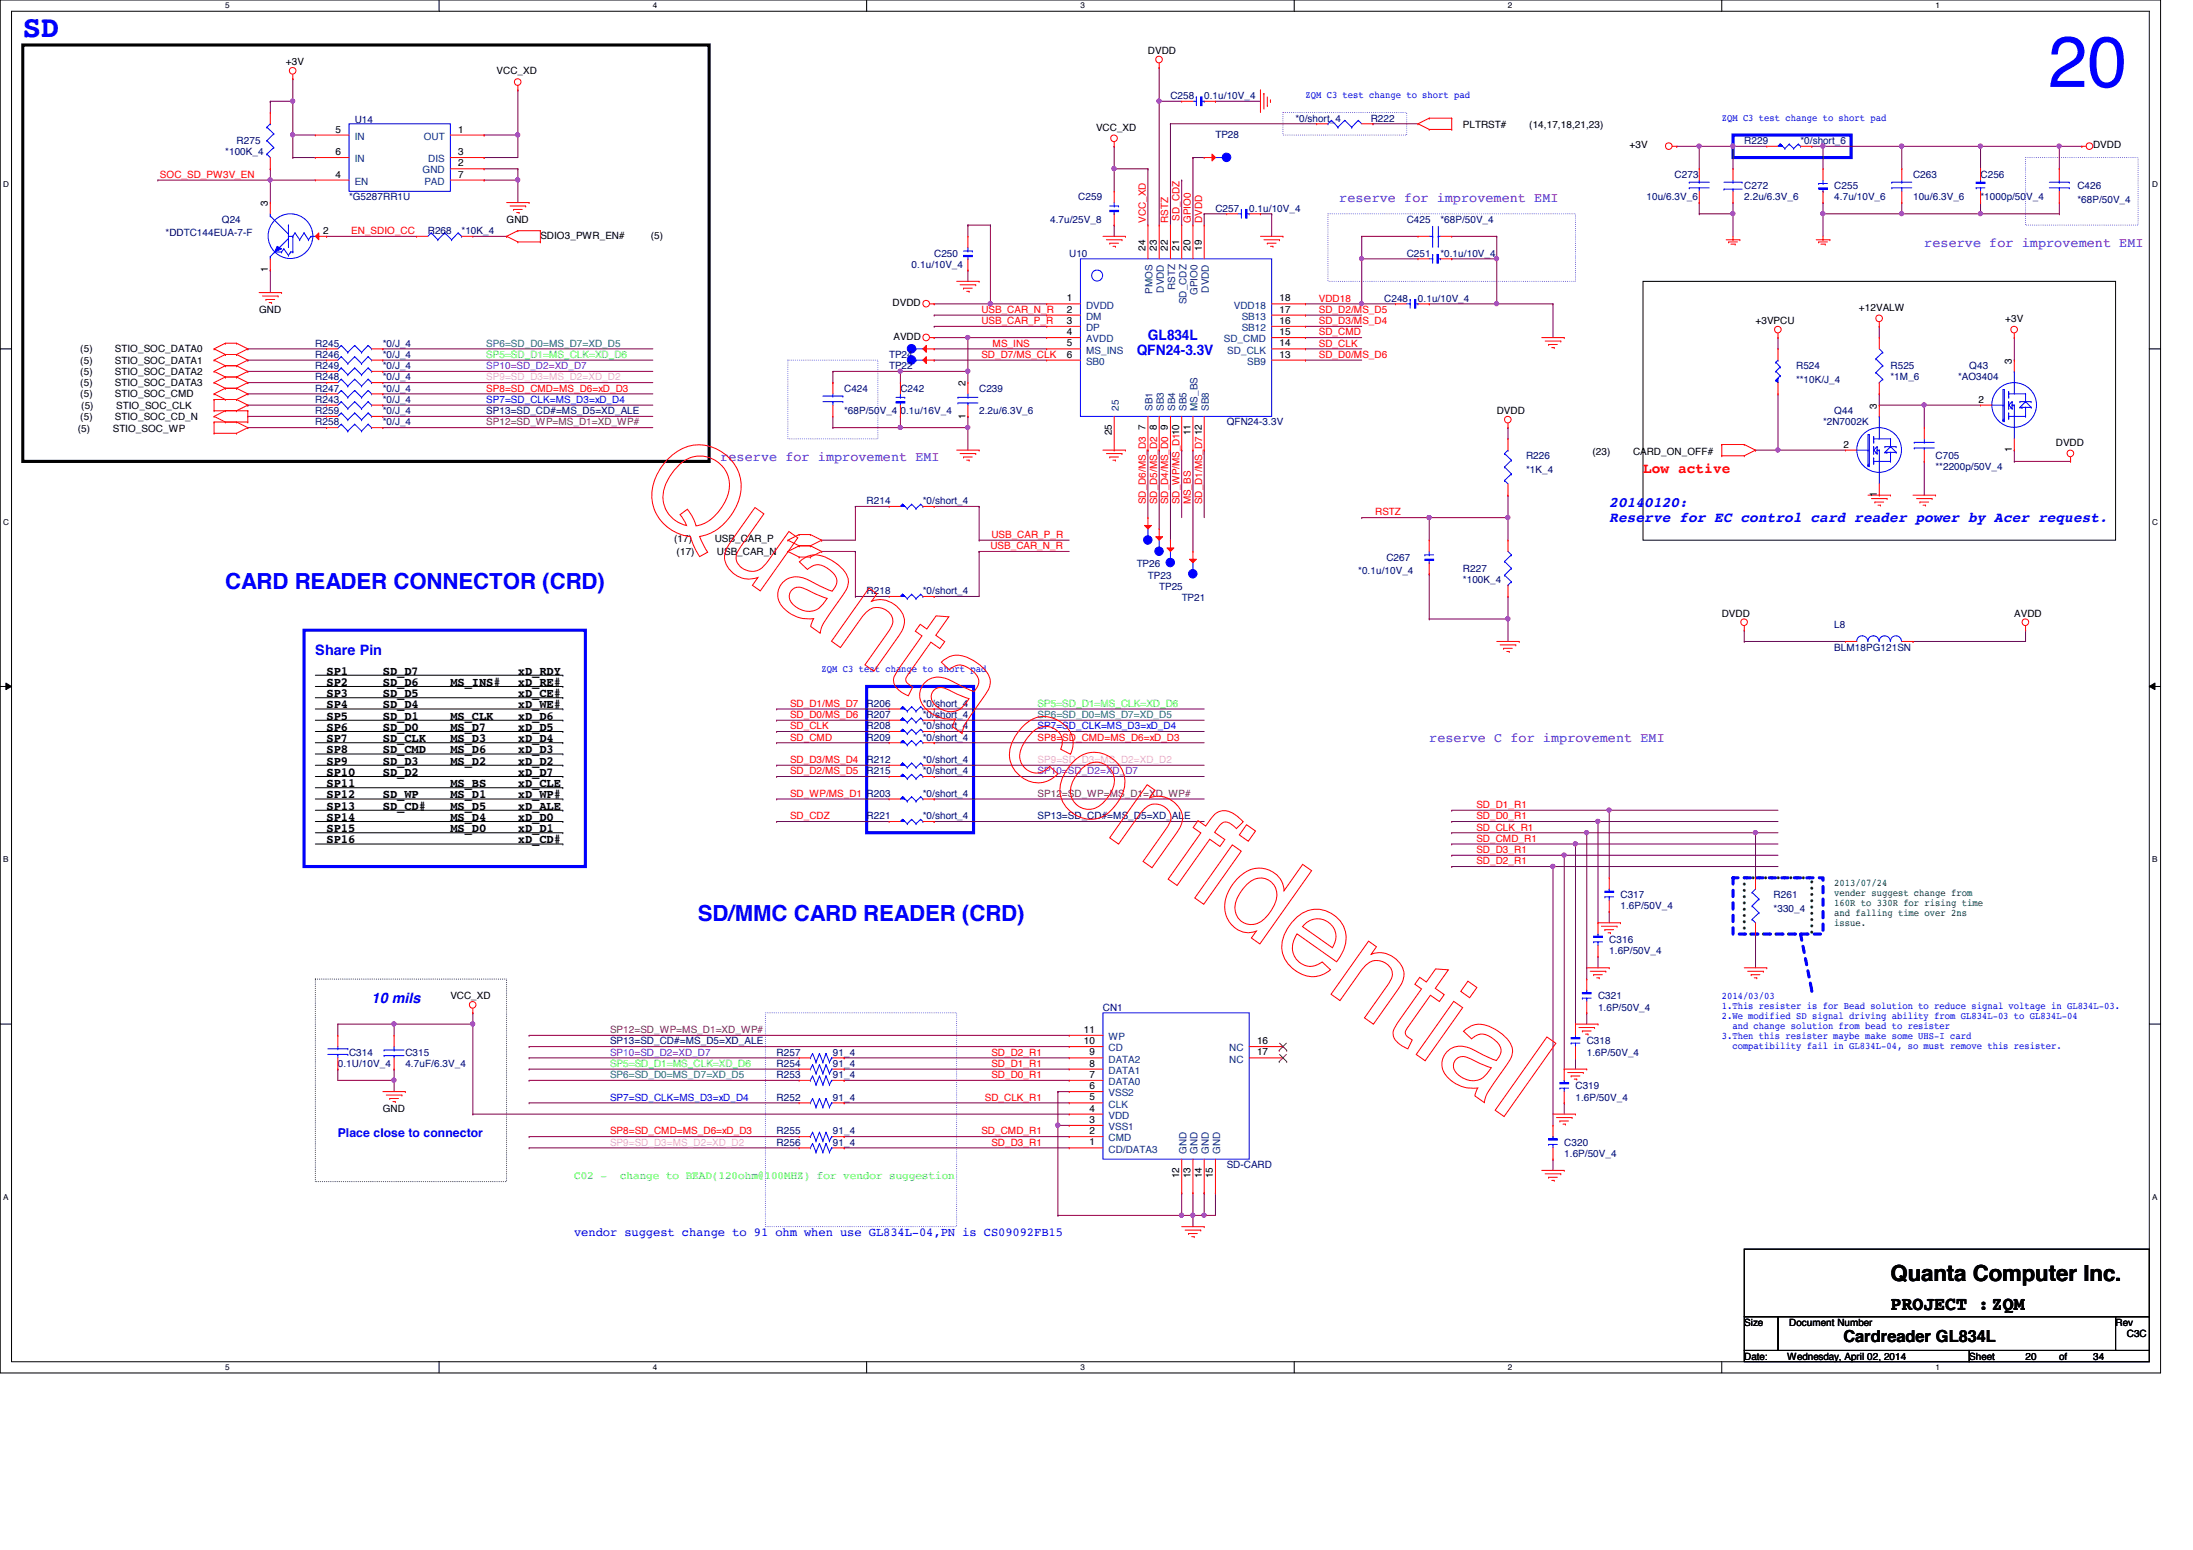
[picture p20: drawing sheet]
<svg xmlns="http://www.w3.org/2000/svg" width="297mm" height="210mm" viewBox="0 0 297 210" stroke-linecap="round" stroke-linejoin="round" font-family="sans-serif">
<defs><g id="words">
<text font-size="9.7" fill="#00f" x="277.4" y="11.8">20</text>
<text font-size="4.1" fill="#00f" x="3.1" y="5">SD</text>
<g font-size="3" fill="#00f">
<text x="30.5" y="79.7">CARD READER CONNECTOR (CRD)</text>
<text x="94.5" y="124.7">SD/MMC CARD READER (CRD)</text>
</g>
<text font-size="3" x="256.1" y="173.4">Quanta Computer Inc.</text>
<text font-size="2.6" x="256.1" y="177.4">PROJECT :ZQM</text>
<text font-size="2.2" x="249.7" y="181.7">Cardreader GL834L</text>
<g font-size="1.9" fill="#00f">
<text x="155.5" y="46">GL834L</text>
<text x="154" y="48">QFN24-3.3V</text>
<text x="218" y="68.7">20140120:</text>
<text x="218" y="70.7">Reserve for EC control card reader power by Acer request.</text>
<text x="42.7" y="88.7">Share Pin</text>
<text x="50.3" y="135.9">10 mils</text>
</g>
<text font-size="1.9" fill="#f00" x="222.5" y="64.1">Low active</text>
<g font-size="1.8" fill="#8000ff">
<text x="181.4" y="27.3">reserve for improvement EMI</text>
<text x="260.6" y="33.4">reserve for improvement EMI</text>
<text x="97.6" y="62.4">reserve for improvement EMI</text>
<text x="193.6" y="100.5">reserve C for improvement EMI</text>
</g>
<g font-size="1.7">
<text x="44.2" y="92.9">SP2</text>
<text x="44.2" y="94.4">SP3</text>
<text x="44.2" y="95.9">SP4</text>
<text x="44.2" y="91.4">SP1</text>
<text x="51.9" y="92.9">SD_D6</text>
<text x="51.9" y="94.4">SD_D5</text>
<text x="51.9" y="95.9">SD_D4</text>
<text x="51.9" y="91.4">SD_D7</text>
<text x="61" y="92.9">MS_INS#</text>
<text x="70.1" y="91.4">xD_RDY</text>
<text x="70.1" y="94.4">xD_CE#</text>
<text x="70.1" y="95.9">xD_WE#</text>
<text x="70.1" y="92.9">xD_RE#</text>
<text x="44.2" y="97.5">SP5</text>
<text x="44.2" y="99">SP6</text>
<text x="44.2" y="100.5">SP7</text>
<text x="51.9" y="97.5">SD_D1</text>
<text x="51.9" y="99">SD_D0</text>
<text x="51.9" y="100.5">SD_CLK</text>
<text x="61" y="97.5">MS_CLK</text>
<text x="61" y="99">MS_D7</text>
<text x="61" y="100.5">MS_D3</text>
<text x="70.1" y="97.5">xD_D6</text>
<text x="70.1" y="99">xD_D5</text>
<text x="70.1" y="100.5">xD_D4</text>
<text x="44.2" y="102">SP8</text>
<text x="44.2" y="103.5">SP9</text>
<text x="44.2" y="106.6">SP11</text>
<text x="44.2" y="105.1">SP10</text>
<text x="51.9" y="103.5">SD_D3</text>
<text x="51.9" y="105.1">SD_D2</text>
<text x="51.9" y="102">SD_CMD</text>
<text x="61" y="102">MS_D6</text>
<text x="61" y="103.5">MS_D2</text>
<text x="61" y="106.6">MS_BS</text>
<text x="70.1" y="102">xD_D3</text>
<text x="70.1" y="103.5">xD_D2</text>
<text x="70.1" y="105.1">xD_D7</text>
<text x="70.1" y="106.6">xD_CLE</text>
<text x="44.2" y="109.6">SP13</text>
<text x="44.2" y="108.1">SP12</text>
<text x="44.2" y="111.2">SP14</text>
<text x="44.2" y="112.7">SP15</text>
<text x="51.9" y="108.1">SD_WP</text>
<text x="51.9" y="109.6">SD_CD#</text>
<text x="61" y="109.6">MS_D5</text>
<text x="61" y="111.2">MS_D4</text>
<text x="61" y="112.7">MS_D0</text>
<text x="61" y="108.1">MS_D1</text>
<text x="70.1" y="108.1">xD_WP#</text>
<text x="70.1" y="109.6">xD_ALE</text>
<text x="70.1" y="111.2">xD_D0</text>
<text x="70.1" y="112.7">xD_D1</text>
<text x="44.2" y="114.2">SP16</text>
<text x="70.1" y="114.2">xD_CD#</text>
</g>
<g font-size="1.7" fill="#00f">
<text x="45.8" y="153.9">Place close to connector</text>
<text x="77.8" y="167.4">vendor suggest change to 91 ohm when use GL834L-04,PN is CS09092FB15</text>
</g>
<g font-size="1.5" fill="#0f0">
<text x="77.8" y="159.7">C02 -</text>
<text x="84" y="159.7">change to BEAD(120ohm@100MHZ) for vendor suggestion</text>
</g>
<g font-size="1.4">
<text x="38.7" y="8.8">+3V</text>
<text x="67.3" y="10.1">VCC_XD</text>
<text x="155.5" y="7.3">DVDD</text>
<text x="45.5" y="17.9">5</text>
<text x="62.1" y="17.9">1</text>
<text x="148.5" y="17.7">VCC_XD</text>
<text x="198.2" y="17.4">PLTRST#</text>
<text x="207.1" y="17.4">(14,17,18,21,23)</text>
<text x="45.5" y="21">6</text>
<text x="62.1" y="22.5">2</text>
<text x="62.1" y="21">3</text>
<text x="220.7" y="20.1">+3V</text>
<text x="283.5" y="20.1">DVDD</text>
<text x="36.3" y="27.9" transform="rotate(-90 36.3 27.9)">3</text>
<text x="45.5" y="24">4</text>
<text x="62.1" y="24">7</text>
<text x="43.8" y="31.7">2</text>
<text x="68.6" y="30.2">GND</text>
<text x="73.2" y="32.3">SDIO3_PWR_EN#</text>
<text x="88.1" y="32.3">(5)</text>
<text x="155.1" y="34" transform="rotate(-90 155.1 34)">24</text>
<text x="156.7" y="34" transform="rotate(-90 156.7 34)">23</text>
<text x="158.2" y="34" transform="rotate(-90 158.2 34)">22</text>
<text x="159.7" y="34" transform="rotate(-90 159.7 34)">21</text>
<text x="161.2" y="34" transform="rotate(-90 161.2 34)">20</text>
<text x="162.8" y="34" transform="rotate(-90 162.8 34)">19</text>
<text x="36.3" y="36.9" transform="rotate(-90 36.3 36.9)">1</text>
<text x="120.9" y="41.4">DVDD</text>
<text x="144.5" y="40.8">1</text>
<text x="173.3" y="40.8">18</text>
<text x="10.9" y="47.7">(5)</text>
<text x="15.6" y="47.7">STIO_SOC_DATA0</text>
<text x="35.1" y="42.4">GND</text>
<text x="121" y="46">AVDD</text>
<text x="144.5" y="42.3">2</text>
<text x="144.5" y="43.9">3</text>
<text x="144.5" y="45.4">4</text>
<text x="144.5" y="46.9">5</text>
<text x="173.3" y="46.9">14</text>
<text x="173.3" y="45.4">15</text>
<text x="173.3" y="43.9">16</text>
<text x="173.3" y="42.3">17</text>
<text x="237.8" y="43.9">+3VPCU</text>
<text x="251.8" y="42.1">+12VALW</text>
<text x="271.6" y="43.6">+3V</text>
<text x="10.9" y="49.2">(5)</text>
<text x="10.9" y="50.8">(5)</text>
<text x="10.9" y="52.3">(5)</text>
<text x="10.9" y="53.8">(5)</text>
<text x="15.6" y="49.2">STIO_SOC_DATA1</text>
<text x="15.6" y="50.8">STIO_SOC_DATA2</text>
<text x="15.6" y="52.3">STIO_SOC_DATA3</text>
<text x="15.6" y="53.8">STIO_SOC_CMD</text>
<text x="130.8" y="52.3" transform="rotate(-90 130.8 52.3)">2</text>
<text x="144.5" y="48.4">6</text>
<text x="173.3" y="48.4">13</text>
<text x="272.5" y="49.2" transform="rotate(-90 272.5 49.2)">3</text>
<text x="10.5" y="58.5">(5)</text>
<text x="10.9" y="56.9">(5)</text>
<text x="11" y="55.3">(5)</text>
<text x="15.3" y="58.5">STIO_SOC_WP</text>
<text x="15.6" y="56.9">STIO_SOC_CD_N</text>
<text x="15.7" y="55.3">STIO_SOC_CLK</text>
<text x="130.8" y="56.7" transform="rotate(-90 130.8 56.7)">1</text>
<text x="150.6" y="59" transform="rotate(-90 150.6 59)">25</text>
<text x="155.1" y="58.2" transform="rotate(-90 155.1 58.2)">7</text>
<text x="156.7" y="58.2" transform="rotate(-90 156.7 58.2)">8</text>
<text x="158.2" y="58.2" transform="rotate(-90 158.2 58.2)">9</text>
<text x="161.2" y="59" transform="rotate(-90 161.2 59)">11</text>
<text x="202.7" y="56.1">DVDD</text>
<text x="254.2" y="55.3" transform="rotate(-90 254.2 55.3)">3</text>
<text x="268" y="54.5">2</text>
<text x="215.7" y="61.6">(23)</text>
<text x="221.2" y="61.6">CARD_ON_OFF#</text>
<text x="249.7" y="60.6">2</text>
<text x="272.5" y="61.3" transform="rotate(-90 272.5 61.3)">1</text>
<text x="278.5" y="60.4">DVDD</text>
<text x="254.2" y="67.4" transform="rotate(-90 254.2 67.4)">1</text>
<text x="91.3" y="73.4">(17)</text>
<text x="91.6" y="75.1">(17)</text>
<text x="96.8" y="73.4">USB_CAR_P</text>
<text x="97.1" y="75.1">USB_CAR_N</text>
<text x="233.2" y="83.5">DVDD</text>
<text x="272.8" y="83.5">AVDD</text>
<text x="61" y="135.3">VCC_XD</text>
<text x="146.8" y="141.4">10</text>
<text x="146.8" y="139.9">11</text>
<text x="147.6" y="142.9">9</text>
<text x="170.3" y="141.4">16</text>
<text x="170.3" y="142.9">17</text>
<text x="147.6" y="144.4">8</text>
<text x="147.6" y="146">7</text>
<text x="147.6" y="147.5">6</text>
<text x="147.6" y="149">5</text>
<text x="51.9" y="150.6">GND</text>
<text x="147.6" y="150.5">4</text>
<text x="147.6" y="155.1">1</text>
<text x="147.6" y="152.1">3</text>
<text x="147.6" y="153.6">2</text>
<text x="159.7" y="159.6" transform="rotate(-90 159.7 159.6)">12</text>
<text x="161.2" y="159.6" transform="rotate(-90 161.2 159.6)">13</text>
<text x="162.8" y="159.6" transform="rotate(-90 162.8 159.6)">14</text>
<text x="164.3" y="159.6" transform="rotate(-90 164.3 159.6)">15</text>
<text x="236.3" y="179.5">Size</text>
<text x="242.4" y="179.5">Document Number</text>
<text x="286.6" y="179.5">Rev</text>
<text x="236.3" y="184.1">Date:</text>
<text x="242.1" y="184.1">Wednesday, April 02, 2014</text>
<text x="266.7" y="184.1">Sheet</text>
<text x="274.4" y="184.1">20</text>
<text x="278.9" y="184.1">of</text>
<text x="283.5" y="184.1">34</text>
<text x="288.1" y="181.1">C3C</text>
</g>
<g font-size="1.4" fill="#000080">
<text x="48" y="16.6">U14</text>
<text x="158.5" y="13.4">C258</text>
<text x="163.1" y="13.4">0.1u/10V_4</text>
<text x="175.5" y="16.5">*0/short_4</text>
<text x="185.7" y="16.5">R222</text>
<text x="30.5" y="21">*100K_4</text>
<text x="32" y="19.5">R275</text>
<text x="164.6" y="18.8">TP28</text>
<text x="236.3" y="19.5">R229</text>
<text x="243.9" y="19.5">*0/short_6</text>
<text x="47.3" y="27.1">*G5287RR1U</text>
<text x="146" y="27.1">C259</text>
<text x="164.6" y="28.7">C257</text>
<text x="169.2" y="28.7">0.1u/10V_4</text>
<text x="223" y="27.1">10u/6.3V_6</text>
<text x="226.8" y="24.1">C273</text>
<text x="236.3" y="25.6">C272</text>
<text x="236.3" y="27.1">2.2u/6.3V_6</text>
<text x="248.5" y="27.1">4.7u/10V_6</text>
<text x="248.5" y="25.6">C255</text>
<text x="259.1" y="24.1">C263</text>
<text x="259.1" y="27.1">10u/6.3V_6</text>
<text x="268.3" y="24.1">C256</text>
<text x="268.3" y="27.1">*1000p/50V_4</text>
<text x="281.4" y="25.6">C426</text>
<text x="281.4" y="27.4">*68P/50V_4</text>
<text x="22.4" y="32">*DDTC144EUA-7-F</text>
<text x="30.1" y="30.2">Q24</text>
<text x="58" y="31.7">R268</text>
<text x="62.5" y="31.7">*10K_4</text>
<text x="126.5" y="34.8">C250</text>
<text x="142.2" y="30.2">4.7u/25V_8</text>
<text x="144.8" y="34.8">U10</text>
<text x="190.5" y="30.2">C425</text>
<text x="190.5" y="34.8">C251</text>
<text x="195.1" y="30.2">*68P/50V_4</text>
<text x="195.1" y="34.8">*0.1u/10V_4</text>
<text x="123.5" y="36.3">0.1u/10V_4</text>
<text x="187.5" y="40.9">C248</text>
<text x="192.1" y="40.9">0.1u/10V_4</text>
<text x="42.7" y="46.9">R245</text>
<text x="51.9" y="46.9">*0/J_4</text>
<text x="42.7" y="48.5">R246</text>
<text x="42.7" y="51.5">R248</text>
<text x="42.7" y="50">R249</text>
<text x="42.7" y="53">R247</text>
<text x="51.9" y="48.5">*0/J_4</text>
<text x="51.9" y="51.5">*0/J_4</text>
<text x="51.9" y="50">*0/J_4</text>
<text x="51.9" y="53">*0/J_4</text>
<text x="114.3" y="53">C424</text>
<text x="120.4" y="48.5">TP24</text>
<text x="120.4" y="50">TP22</text>
<text x="122" y="53">C242</text>
<text x="132.6" y="53">C239</text>
<text x="243.3" y="50">R524</text>
<text x="243.3" y="51.8">**10K/J_4</text>
<text x="256.1" y="50">R525</text>
<text x="256.1" y="51.5">*1M_6</text>
<text x="265.2" y="51.5">*AO3404</text>
<text x="266.7" y="50">Q43</text>
<text x="42.7" y="54.6">R243</text>
<text x="42.7" y="57.6">R258</text>
<text x="42.7" y="56.1">R259</text>
<text x="51.9" y="54.6">*0/J_4</text>
<text x="51.9" y="57.6">*0/J_4</text>
<text x="51.9" y="56.1">*0/J_4</text>
<text x="65.9" y="56.1">SP13=SD_CD#=MS_D5=XD_ALE</text>
<text x="114.3" y="56.1">*68P/50V_4</text>
<text x="122" y="56.1">0.1u/16V_4</text>
<text x="132.6" y="56.1">2.2u/6.3V_6</text>
<text x="166.2" y="57.6">QFN24-3.3V</text>
<text x="246.9" y="57.6">*2N7002K</text>
<text x="248.5" y="56.1">Q44</text>
<text x="206.7" y="62.2">R226</text>
<text x="206.7" y="64">*1K_4</text>
<text x="262.2" y="62.2">C705</text>
<text x="262.2" y="63.7">**2200p/50V_4</text>
<text x="117.4" y="68.3">R214</text>
<text x="125" y="68.3">*0/short_4</text>
<text x="154" y="76.8">TP26</text>
<text x="184" y="77.7">*0.1u/10V_4</text>
<text x="187.8" y="75.9">C267</text>
<text x="198.2" y="77.4">R227</text>
<text x="117.4" y="80.5">R218</text>
<text x="125" y="80.5">*0/short_4</text>
<text x="155.5" y="78.4">TP23</text>
<text x="157" y="79.9">TP25</text>
<text x="160.1" y="81.4">TP21</text>
<text x="198.2" y="79">*100K_4</text>
<text x="248.5" y="85">L8</text>
<text x="248.5" y="88.1">BLM18PG121SN</text>
<text x="117.4" y="95.7">R206</text>
<text x="125" y="95.7">*0/short_4</text>
<text x="117.4" y="97.2">R207</text>
<text x="117.4" y="98.8">R208</text>
<text x="117.4" y="100.3">R209</text>
<text x="125" y="97.2">*0/short_4</text>
<text x="125" y="98.8">*0/short_4</text>
<text x="125" y="100.3">*0/short_4</text>
<text x="117.4" y="103.3">R212</text>
<text x="117.4" y="104.9">R215</text>
<text x="117.4" y="107.9">R203</text>
<text x="125" y="103.3">*0/short_4</text>
<text x="125" y="104.9">*0/short_4</text>
<text x="125" y="107.9">*0/short_4</text>
<text x="117.4" y="111">R221</text>
<text x="125" y="111">*0/short_4</text>
<text x="140.5" y="111">SP13=SD_CD#=MS_D5=XD_ALE</text>
<text x="219.5" y="121.6">C317</text>
<text x="219.5" y="123.1">1.6P/50V_4</text>
<text x="240.2" y="121.6">R261</text>
<text x="240.2" y="123.4">*330_4</text>
<text x="218" y="127.7">C316</text>
<text x="218" y="129.2">1.6P/50V_4</text>
<text x="149.4" y="136.9">CN1</text>
<text x="216.4" y="135.3">C321</text>
<text x="216.4" y="136.9">1.6P/50V_4</text>
<text x="47.3" y="143">C314</text>
<text x="54.9" y="143">C315</text>
<text x="82.6" y="141.4">SP13=SD_CD#=MS_D5=XD_ALE</text>
<text x="105.2" y="143">R257</text>
<text x="112.8" y="143">91_4</text>
<text x="214.9" y="141.4">C318</text>
<text x="214.9" y="143">1.6P/50V_4</text>
<text x="45.8" y="144.5">0.1U/10V_4</text>
<text x="54.9" y="144.5">4.7uF/6.3V_4</text>
<text x="105.2" y="144.5">R254</text>
<text x="105.2" y="146">R253</text>
<text x="105.2" y="149.1">R252</text>
<text x="112.8" y="144.5">91_4</text>
<text x="112.8" y="146">91_4</text>
<text x="112.8" y="149.1">91_4</text>
<text x="213.4" y="147.5">C319</text>
<text x="213.4" y="149.1">1.6P/50V_4</text>
<text x="105.2" y="153.6">R255</text>
<text x="105.2" y="155.2">R256</text>
<text x="112.8" y="153.6">91_4</text>
<text x="112.8" y="155.2">91_4</text>
<text x="211.9" y="155.2">C320</text>
<text x="166.2" y="158.2">SD-CARD</text>
<text x="211.9" y="156.7">1.6P/50V_4</text>
</g>
<g font-size="1.4" fill="#00f">
<text x="176.8" y="13.3">ZQM C3 test change to short pad</text>
<text x="233.2" y="16.4">ZQM C3 test change to short pad</text>
<text x="65.9" y="54.6">SP7=SD_CLK=MS_D3=xD_D4</text>
<text x="111.3" y="91.1">ZQM C3 test change to short pad</text>
<text x="140.5" y="98.8">SP7=SD_CLK=MS_D3=xD_D4</text>
<text x="233.2" y="135.3">2014/03/03</text>
<text x="233.2" y="136.6">1.This resister is for Bead solution to reduce signal voltage in GL834L-03.</text>
<text x="233.2" y="138">2.We modified SD signal driving ability from GL834L-03 to GL834L-04</text>
<text x="233.2" y="140.7">3.Then this resister maybe make some UHS-I card</text>
<text x="234.7" y="139.3">and change solution from bead to resister</text>
<text x="234.7" y="142">compatibility fail in GL834L-04, so must remove this resister.</text>
<text x="82.6" y="149.1">SP7=SD_CLK=MS_D3=xD_D4</text>
</g>
<g font-size="1.4" fill="#004080">
<text x="48" y="18.9">IN</text>
<text x="48" y="22">IN</text>
<text x="57.2" y="23.5">GND</text>
<text x="57.4" y="18.9">OUT</text>
<text x="58" y="22">DIS</text>
<text x="48" y="25">EN</text>
<text x="57.5" y="25">PAD</text>
<text x="147.1" y="41.8">DVDD</text>
<text x="156.1" y="39.8" transform="rotate(-90 156.1 39.8)">PMOS</text>
<text x="157.6" y="39.6" transform="rotate(-90 157.6 39.6)">DVDD</text>
<text x="159.2" y="39.3" transform="rotate(-90 159.2 39.3)">RSTZ</text>
<text x="160.7" y="41.2" transform="rotate(-90 160.7 41.2)">SD_CDZ</text>
<text x="162.2" y="40" transform="rotate(-90 162.2 40)">GPIO0</text>
<text x="163.7" y="39.6" transform="rotate(-90 163.7 39.6)">DVDD</text>
<text x="167.1" y="41.8">VDD18</text>
<text x="147.1" y="43.3">DM</text>
<text x="147.1" y="44.8">DP</text>
<text x="147.1" y="46.4">AVDD</text>
<text x="147.1" y="47.9">MS_INS</text>
<text x="165.8" y="46.4">SD_CMD</text>
<text x="166.2" y="47.9">SD_CLK</text>
<text x="168.2" y="44.8">SB12</text>
<text x="168.2" y="43.3">SB13</text>
<text x="147.1" y="49.4">SB0</text>
<text x="168.9" y="49.4">SB9</text>
<text x="151.6" y="55.6" transform="rotate(-90 151.6 55.6)">25</text>
<text x="156.1" y="55.6" transform="rotate(-90 156.1 55.6)">SB1</text>
<text x="157.6" y="55.6" transform="rotate(-90 157.6 55.6)">SB3</text>
<text x="159.2" y="55.6" transform="rotate(-90 159.2 55.6)">SB4</text>
<text x="160.7" y="55.6" transform="rotate(-90 160.7 55.6)">SB5</text>
<text x="162.2" y="55.6" transform="rotate(-90 162.2 55.6)">MS_BS</text>
<text x="163.7" y="55.6" transform="rotate(-90 163.7 55.6)">SB8</text>
<text x="150.2" y="142.4">CD</text>
<text x="150.2" y="143.9">DATA2</text>
<text x="150.2" y="140.8">WP</text>
<text x="166.5" y="142.4">NC</text>
<text x="166.5" y="143.9">NC</text>
<text x="150.2" y="145.4">DATA1</text>
<text x="150.2" y="146.9">DATA0</text>
<text x="150.2" y="148.5">VSS2</text>
<text x="150.2" y="150">CLK</text>
<text x="150.2" y="151.5">VDD</text>
<text x="150.2" y="153">VSS1</text>
<text x="150.2" y="154.6">CMD</text>
<text x="150.2" y="156.1">CD/DATA3</text>
<text x="160.7" y="156.2" transform="rotate(-90 160.7 156.2)">GND</text>
<text x="162.2" y="156.2" transform="rotate(-90 162.2 156.2)">GND</text>
<text x="163.7" y="156.2" transform="rotate(-90 163.7 156.2)">GND</text>
<text x="165.3" y="156.2" transform="rotate(-90 165.3 156.2)">GND</text>
</g>
<g font-size="1.4" fill="#f00">
<text x="21.7" y="24.1">SOC_SD_PW3V_EN</text>
<text x="159.8" y="29.9" transform="rotate(-90 159.8 29.9)">SD_CDZ</text>
<text x="47.6" y="31.7">EN_SDIO_CC</text>
<text x="155.2" y="30.2" transform="rotate(-90 155.2 30.2)">VCC_XD</text>
<text x="158.2" y="30.2" transform="rotate(-90 158.2 30.2)">RSTZ</text>
<text x="161.3" y="30.2" transform="rotate(-90 161.3 30.2)">GPIO0</text>
<text x="162.8" y="30.2" transform="rotate(-90 162.8 30.2)">DVDD</text>
<text x="178.6" y="40.9">VDD18</text>
<text x="132.9" y="43.9">USB_CAR_P_R</text>
<text x="132.9" y="42.4">USB_CAR_N_R</text>
<text x="134.4" y="46.9">MS_INS</text>
<text x="178.6" y="43.9">SD_D3/MS_D4</text>
<text x="178.6" y="42.4">SD_D2/MS_D5</text>
<text x="178.6" y="45.4">SD_CMD</text>
<text x="178.6" y="46.9">SD_CLK</text>
<text x="65.9" y="53">SP8=SD_CMD=MS_D6=xD_D3</text>
<text x="132.9" y="48.5">SD_D7/MS_CLK</text>
<text x="178.6" y="48.5">SD_D0/MS_D6</text>
<text x="155.2" y="68.3" transform="rotate(-90 155.2 68.3)">SD_D6/MS_D3</text>
<text x="156.7" y="68.3" transform="rotate(-90 156.7 68.3)">SD_D5/MS_D2</text>
<text x="158.2" y="68.3" transform="rotate(-90 158.2 68.3)">SD_D4/MS_D0</text>
<text x="159.8" y="68.3" transform="rotate(-90 159.8 68.3)">SD_WP/MS_D110</text>
<text x="161.3" y="68.3" transform="rotate(-90 161.3 68.3)">MS_BS</text>
<text x="162.8" y="68.3" transform="rotate(-90 162.8 68.3)">SD_D1/MS_D712</text>
<text x="186.3" y="69.8">RSTZ</text>
<text x="134.2" y="74.4">USB_CAR_N_R</text>
<text x="134.3" y="72.9">USB_CAR_P_R</text>
<text x="107" y="95.7">SD_D1/MS_D7</text>
<text x="107" y="97.2">SD_D0/MS_D6</text>
<text x="107" y="98.8">SD_CLK</text>
<text x="107" y="100.3">SD_CMD</text>
<text x="140.5" y="100.3">SP8=SD_CMD=MS_D6=xD_D3</text>
<text x="107" y="107.9">SD_WP/MS_D1</text>
<text x="107" y="103.3">SD_D3/MS_D4</text>
<text x="107" y="104.9">SD_D2/MS_D5</text>
<text x="107" y="111">SD_CDZ</text>
<text x="200" y="109.4">SD_D1_R1</text>
<text x="200" y="111">SD_D0_R1</text>
<text x="200" y="112.5">SD_CLK_R1</text>
<text x="200" y="114">SD_CMD_R1</text>
<text x="200" y="117.1">SD_D2_R1</text>
<text x="200" y="115.5">SD_D3_R1</text>
<text x="134.3" y="143">SD_D2_R1</text>
<text x="133.4" y="149.1">SD_CLK_R1</text>
<text x="134.3" y="144.5">SD_D1_R1</text>
<text x="134.3" y="146">SD_D0_R1</text>
<text x="82.6" y="153.6">SP8=SD_CMD=MS_D6=xD_D3</text>
<text x="132.9" y="153.6">SD_CMD_R1</text>
<text x="134.3" y="155.2">SD_D3_R1</text>
</g>
<g font-size="1.4" fill="#008080">
<text x="65.9" y="46.9">SP6=SD_D0=MS_D7=XD_D5</text>
<text x="140.5" y="97.2">SP6=SD_D0=MS_D7=XD_D5</text>
<text x="82.6" y="146">SP6=SD_D0=MS_D7=XD_D5</text>
</g>
<g font-size="1.4" fill="#8000ff">
<text x="65.9" y="50">SP10=SD_D2=XD_D7</text>
<text x="140.5" y="104.9">SP10=SD_D2=XD_D7</text>
<text x="82.6" y="143">SP10=SD_D2=XD_D7</text>
</g>
<g font-size="1.4" fill="#ff80ff">
<text x="65.9" y="51.5">SP9=SD_D3=MS_D2=XD_D2</text>
<text x="140.5" y="103.3">SP9=SD_D3=MS_D2=XD_D2</text>
<text x="82.6" y="155.2">SP9=SD_D3=MS_D2=XD_D2</text>
</g>
<g font-size="1.4" fill="#0f0">
<text x="65.9" y="48.5">SP5=SD_D1=MS_CLK=XD_D6</text>
<text x="140.5" y="95.7">SP5=SD_D1=MS_CLK=XD_D6</text>
<text x="82.6" y="144.5">SP5=SD_D1=MS_CLK=XD_D6</text>
</g>
<g font-size="1.4" fill="#804040">
<text x="65.9" y="57.6">SP12=SD_WP=MS_D1=XD_WP#</text>
<text x="140.5" y="107.9">SP12=SD_WP=MS_D1=XD_WP#</text>
<text x="82.6" y="139.9">SP12=SD_WP=MS_D1=XD_WP#</text>
</g>
<g font-size="1.4" fill="#008000">
<text x="248.5" y="120">2013/07/24</text>
<text x="248.5" y="121.4">vender suggest change from</text>
<text x="248.5" y="122.7">160R to 330R for rising time</text>
<text x="248.5" y="124.1">and falling time over 2ns</text>
<text x="248.5" y="125.4">issue.</text>
</g>
<g font-size="1.1">
<text x="30.5" y="1.1">5</text>
<text x="88.4" y="1.1">4</text>
<text x="146.3" y="1.1">3</text>
<text x="204.3" y="1.1">2</text>
<text x="262.2" y="1.1">1</text>
<text x=".4" y="25.4">D</text>
<text x="291.5" y="25.4">D</text>
<text x=".4" y="71.1">C</text>
<text x="291.5" y="71.1">C</text>
<text x=".4" y="116.8">B</text>
<text x="291.5" y="116.8">B</text>
<text x=".4" y="162.5">A</text>
<text x="291.5" y="162.5">A</text>
<text x="30.5" y="185.5">5</text>
<text x="88.4" y="185.5">4</text>
<text x="146.3" y="185.5">3</text>
<text x="204.3" y="185.5">2</text>
<text x="262.2" y="185.5">1</text>
</g>
</g></defs>
<path d="M0 0h292.6v185.9h-292.6zM1.6 1.5h289.5v182.9h-289.5z" fill="none" stroke="#000" stroke-width=".14"/>
<g fill="#fff">
<path d="M30.5 .2h.6v1.2h-.6z"/>
<path d="M30.5 184.6h.6v1.2h-.6z"/>
</g>
<path d="M59.5 0v1.5M59.5 184.4v1.5" fill="none" stroke="#000" stroke-width=".14"/>
<g fill="#fff">
<path d="M88.4 .2h.6v1.2h-.6z"/>
<path d="M88.4 184.6h.6v1.2h-.6z"/>
</g>
<path d="M117.4 0v1.5M117.4 184.4v1.5" fill="none" stroke="#000" stroke-width=".14"/>
<g fill="#fff">
<path d="M146.3 .2h.6v1.2h-.6z"/>
<path d="M146.3 184.6h.6v1.2h-.6z"/>
</g>
<path d="M175.3 0v1.5M175.3 184.4v1.5" fill="none" stroke="#000" stroke-width=".14"/>
<g fill="#fff">
<path d="M204.3 .2h.5v1.2h-.5z"/>
<path d="M204.3 184.6h.5v1.2h-.5z"/>
</g>
<path d="M233.2 0v1.5M233.2 184.4v1.5" fill="none" stroke="#000" stroke-width=".14"/>
<g fill="#fff">
<path d="M262.2 .2h.6v1.2h-.6z"/>
<path d="M262.2 184.6h.6v1.2h-.6z"/>
<path d="M.4 24.4h.8v1.2h-.8z"/>
<path d="M291.5 24.4h.8v1.2h-.8z"/>
<path d="M.4 70.1h.8v1.2h-.8z"/>
<path d="M291.5 70.1h.8v1.2h-.8z"/>
</g>
<path d="M0 47.2h1.6M291.1 47.2h1.5" fill="none" stroke="#000" stroke-width=".14"/>
<g fill="#fff">
<path d="M.4 115.8h.7v1.2h-.7z"/>
<path d="M291.5 115.8h.7v1.2h-.7z"/>
</g>
<path d="M0 93h1.6M.8 92.5l.8 .5-.8 .4zM291.1 93l.8-.5v.9zM291.1 93h1.5" fill="none" stroke="#000" stroke-width=".14"/>
<path d="M.8 92.5l.8 .5-.8 .4zM291.1 93l.8-.5v.9z" fill="#000"/>
<g fill="#fff">
<path d="M.4 161.5h.7v1.2h-.7z"/>
<path d="M291.5 161.5h.7v1.2h-.7z"/>
</g>
<g fill="none" stroke="#000" stroke-width=".14">
<path d="M222.5 38.1h64.1v35.1h-64.1zM42.7 93h33.5M42.7 94.5h33.5M42.7 96h33.5M42.7 97.5h33.5M42.7 99.1h33.5M42.7 91.4h33.5M76.2 93h.1M76.2 94.5h.1M76.2 96h.1M76.2 97.5h.1M76.2 99.1h.1"/>
<path d="M76.2 91.4h.1M42.7 100.6h33.5M42.7 102.1h33.5M42.7 103.6h33.5M42.7 105.2h33.5M42.7 106.7h33.5M42.7 108.2h33.5M42.7 109.7h33.5M42.7 111.3h33.5M42.7 112.8h33.5M42.7 114.3h33.5M76.2 100.6h.1"/>
<path d="M76.2 102.1h.1M76.2 103.6h.1M76.2 105.2h.1M76.2 106.7h.1M76.2 108.2h.1M76.2 109.7h.1M76.2 111.3h.1M76.2 112.8h.1M76.2 114.3h.1M0 138.7h1.6M291.1 138.7h1.5"/>
</g>
<path d="M3.1 6.1h93v56.4h-93z" fill="none" stroke="#000" stroke-width=".42"/>
<path d="M234.7 18.3h16v3h-16zM41.2 85.3h38.1v32h-38.1zM117.4 93h14.5v19.8h-14.5z" fill="none" stroke="#00f" stroke-width=".42"/>
<circle cx="148.6" cy="37.3" r=".75" fill="none" stroke="#00f" stroke-width=".14"/>
<path d="M173.8 15.2h16.7v3.1h-16.7zM179.9 29h33.5v9.1h-33.5zM274.4 21.3h15.2v9.2h-15.2zM106.7 48.8h12.2v10.6h-12.2zM103.7 137.2h25.9v28.9h-25.9z" fill="none" stroke="#8000ff" stroke-width=".14" stroke-dasharray="0 .3"/>
<path d="M236.3 118.9h9.1v7.6h-9.1z" fill="none" stroke="#008000" stroke-width=".42" stroke-dasharray="0 .8"/>
<path d="M42.7 132.6h25.9v27.4h-25.9z" fill="none" stroke="#000" stroke-width=".14" stroke-dasharray="0 .3"/>
<path d="M234.7 118.9h12.2v7.6h-12.2zM243.9 126.5l1.5 7.6" fill="none" stroke="#00f" stroke-width=".42" stroke-dasharray=".8 .8"/>
<circle cx="245.4" cy="134.1" r=".21" fill="#00f" stroke-dasharray=".8 .8"/>
<g fill="none" stroke="#800040" stroke-width=".14">
<path d="M65.6 22.9h.1M65.6 21.3h.1M65.6 24.4h.1M65.6 22.9h4.5M65.6 21.3h4.5M65.6 24.4h4.5M70.1 22.9h.1M70.1 24.4h.1M70.1 22.9v4.5M33.6 47.2h.1M33.6 48.8h.1M33.6 50.3h.1"/>
<path d="M33.6 51.8h.1M33.6 56.4h.1M33.6 53.3h.1M33.6 54.9h.1M33.6 47.2h10.6M33.6 48.8h10.6M33.6 50.3h10.6M33.6 51.8h10.6M33.6 56.4h10.6M33.6 53.3h10.6M33.6 54.9h10.6"/>
</g>
<circle cx="70.1" cy="24.4" r=".29" fill="#f0f"/>
<circle cx="70.1" cy="24.4" r=".29" fill="none" stroke="#f0f" stroke-width=".14"/>
<path d="M65.6 18.3h.1M70.1 12.2h.1M70.1 12.2v6.1h-4.5" fill="none" stroke="#800040" stroke-width=".14"/>
<circle cx="70.1" cy="18.3" r=".29" fill="#f0f"/>
<circle cx="70.1" cy="18.3" r=".29" fill="none" stroke="#f0f" stroke-width=".14"/>
<path d="M39.7 18.3h.1M39.7 18.3h3M39.7 18.3v3M70.1 18.3h.1M70.1 18.3v3" fill="none" stroke="#800040" stroke-width=".14"/>
<circle cx="39.6" cy="18.3" r=".29" fill="#f0f"/>
<circle cx="39.6" cy="18.3" r=".29" fill="none" stroke="#f0f" stroke-width=".14"/>
<path d="M36.6 13.7h.1M39.7 10.7h.1M39.7 10.7v3h-3.1M39.7 21.3h.1M39.7 21.3h3" fill="none" stroke="#800040" stroke-width=".14"/>
<circle cx="39.6" cy="13.7" r=".29" fill="#f0f"/>
<circle cx="39.6" cy="13.7" r=".29" fill="none" stroke="#f0f" stroke-width=".14"/>
<path d="M36.6 13.7h.1M36.6 13.7v1.5M39.7 13.7h.1M39.7 13.7v4.6M36.6 24.4h.1M36.6 22.9h.1M36.6 22.9v4.5M36.6 24.4h6.1" fill="none" stroke="#800040" stroke-width=".14"/>
<circle cx="36.6" cy="24.4" r=".29" fill="#f0f"/>
<circle cx="36.6" cy="24.4" r=".29" fill="none" stroke="#f0f" stroke-width=".14"/>
<g fill="none" stroke="#800040" stroke-width=".14">
<path d="M21.4 24.4h.1M21.4 24.4h15.2M36.6 36.6h.1M36.6 36.6v3M44.2 32h.1M44.2 32h12.2M64 32h4.6M68.6 32h.1M150.9 22.9h.1M150.9 22.9h4.6M150.9 22.9v3M33.6 57.9h.1"/>
<path d="M33.6 57.9h10.6M51.9 50.3h.1M51.9 57.9h.1M51.9 51.8h.1M51.9 47.2h.1M51.9 54.9h.1M51.9 53.3h.1M51.9 48.8h.1M51.9 56.4h.1M51.9 50.3h36.5M51.9 57.9h36.5M51.9 51.8h36.5"/>
<path d="M51.9 47.2h36.5M51.9 54.9h36.5M51.9 53.3h36.5M51.9 48.8h36.5M51.9 56.4h36.5M105.2 96h.1M105.2 97.5h.1M105.2 99.1h.1M105.2 96h15.2M105.2 97.5h15.2M105.2 99.1h15.2M126.5 97.5h.1"/>
<path d="M126.5 99.1h.1M126.5 96h.1M126.5 96h36.6M126.5 97.5h36.6M126.5 99.1h36.6M105.2 108.2h.1M105.2 103.6h.1M105.2 105.2h.1M105.2 100.6h.1M105.2 111.3h.1M105.2 108.2h15.2M105.2 103.6h15.2"/>
<path d="M105.2 105.2h15.2M105.2 100.6h15.2M105.2 111.3h15.2M126.5 105.2h.1M126.5 108.2h.1M126.5 103.6h.1M126.5 100.6h.1M126.5 111.3h.1M126.5 108.2h36.6M126.5 103.6h36.6M126.5 105.2h36.6M126.5 100.6h36.6"/>
<path d="M126.5 111.3h36.6"/>
</g>
<circle cx="150.9" cy="22.8" r=".29" fill="#f0f"/>
<circle cx="150.9" cy="22.8" r=".29" fill="none" stroke="#f0f" stroke-width=".14"/>
<path d="M150.9 30.5h.1M150.9 30.5v1.5M122 56.4h.1M122 57.9h.1M122 56.4v1.5M122 57.9h9.1" fill="none" stroke="#800040" stroke-width=".14"/>
<circle cx="131.1" cy="57.9" r=".29" fill="#f0f"/>
<circle cx="131.1" cy="57.9" r=".29" fill="none" stroke="#f0f" stroke-width=".14"/>
<circle cx="121.9" cy="57.9" r=".29" fill="#f0f"/>
<circle cx="121.9" cy="57.9" r=".29" fill="none" stroke="#f0f" stroke-width=".14"/>
<path d="M122 50.3h.1M122 50.3v1.5M122 50.3h9.1M131.1 57.9h.1M131.1 57.9v3.1" fill="none" stroke="#800040" stroke-width=".14"/>
<circle cx="121.9" cy="50.3" r=".29" fill="#f0f"/>
<circle cx="121.9" cy="50.3" r=".29" fill="none" stroke="#f0f" stroke-width=".14"/>
<g fill="none" stroke="#800040" stroke-width=".14">
<path d="M158.5 16.8h.1M158.5 16.8h19.8M186 16.8h.1M186 16.8h6.1M131.1 30.5h.1M131.1 30.5v1.5M131.1 30.5h3.1M134.2 30.5h.1M134.2 30.5v10.6M161.6 21.3h.1M161.6 21.3h1.5M126.5 47.2h.1"/>
<path d="M126.5 47.2h15.3M131.1 50.3h.1M131.1 50.3v1.5M134.2 41.1h.1M134.2 41.1h7.6M193.6 41.1h.1M193.6 41.1h9.1M111.3 74.7h.1M111.3 73.2h.1M111.3 74.7h4.6M111.3 73.2h4.6M160.1 61h.1"/>
<path d="M160.1 61v9.1M161.6 61h.1M161.6 61v13.7"/>
</g>
<circle cx="134.1" cy="41.1" r=".29" fill="#f0f"/>
<circle cx="134.1" cy="41.1" r=".29" fill="none" stroke="#f0f" stroke-width=".14"/>
<g fill="none" stroke="#800040" stroke-width=".14">
<path d="M126.5 41.1h.1M126.5 44.2h.1M126.5 45.7h.1M126.5 41.1h7.7M126.5 44.2h15.3M126.5 45.7h4.6M131.1 45.7h.1M131.1 45.7v4.6M157 61h.1M157 61v10.6M158.5 61h.1M158.5 61v12.2"/>
<path d="M163.1 61h.1M163.1 61v9.1"/>
</g>
<circle cx="131.1" cy="50.3" r=".29" fill="#f0f"/>
<circle cx="131.1" cy="50.3" r=".29" fill="none" stroke="#f0f" stroke-width=".14"/>
<circle cx="131.1" cy="45.7" r=".29" fill="#f0f"/>
<circle cx="131.1" cy="45.7" r=".29" fill="none" stroke="#f0f" stroke-width=".14"/>
<path d="M131.1 56.4h.1M131.1 45.7h.1M131.1 56.4v1.5M131.1 45.7h10.7M176.8 44.2h.1M176.8 42.7h.1M176.8 41.1h.1M176.8 44.2h7.6M176.8 42.7h7.6M176.8 41.1h7.6M210.4 41.1h.1M210.4 41.1v4.6" fill="none" stroke="#800040" stroke-width=".14"/>
<circle cx="184.4" cy="41.1" r=".29" fill="#f0f"/>
<circle cx="184.4" cy="41.1" r=".29" fill="none" stroke="#f0f" stroke-width=".14"/>
<g fill="none" stroke="#800040" stroke-width=".14">
<path d="M157 13.7h.1M157 13.7v16.8M160.1 24.4h.1M160.1 24.4v6.1M126.5 42.7h.1M126.5 48.8h.1M126.5 48.8h15.3M126.5 42.7h15.3M176.8 45.7h.1M176.8 47.2h.1M176.8 48.8h.1M176.8 45.7h7.6"/>
<path d="M176.8 47.2h7.6M176.8 48.8h7.6M155.5 61h.1M155.5 61v9.1"/>
</g>
<circle cx="157" cy="13.7" r=".29" fill="#f0f"/>
<circle cx="157" cy="13.7" r=".29" fill="none" stroke="#f0f" stroke-width=".14"/>
<g fill="none" stroke="#800040" stroke-width=".14">
<path d="M150.9 19.8h.1M150.9 19.8v3.1M157 13.7h.1M157 9.1h.1M157 13.7h3.1M157 9.1v4.6M158.5 16.8h.1M158.5 16.8v13.7M164.6 13.7h.1M164.6 13.7h6.1M230.2 19.8h.1M230.2 19.8v3.1"/>
<path d="M230.2 19.8h9.1M234.7 19.8h.1M234.7 19.8v3.1M131.1 36.6h.1M131.1 36.6v1.5M155.5 22.9h.1M155.5 22.9v7.6M161.6 21.3h.1M161.6 21.3v9.2M163.1 29h.1M163.1 29h3.1M163.1 29v1.5"/>
<path d="M170.7 29h.1M170.7 29h1.6M172.3 29h.1M172.3 29v3"/>
</g>
<circle cx="234.7" cy="19.8" r=".29" fill="#f0f"/>
<circle cx="234.7" cy="19.8" r=".29" fill="none" stroke="#f0f" stroke-width=".14"/>
<path d="M230.2 27.4h.1M230.2 29h.1M230.2 27.4v1.6M230.2 29h4.5" fill="none" stroke="#800040" stroke-width=".14"/>
<circle cx="234.7" cy="28.9" r=".29" fill="#f0f"/>
<circle cx="234.7" cy="28.9" r=".29" fill="none" stroke="#f0f" stroke-width=".14"/>
<path d="M245.4 19.8h.1M245.4 19.8h1.5M246.9 19.8h.1M246.9 19.8v3.1M234.7 27.4h.1M234.7 29h.1M234.7 27.4v4.6M246.9 27.4h.1M246.9 27.4v1.6M193.6 70.1h.1M193.6 70.1v3.1" fill="none" stroke="#800040" stroke-width=".14"/>
<circle cx="193.6" cy="70.1" r=".29" fill="#f0f"/>
<circle cx="193.6" cy="70.1" r=".29" fill="none" stroke="#f0f" stroke-width=".14"/>
<path d="M227.1 19.8h.1M227.1 19.8h3.1M184.4 70.1h.1M184.4 70.1h9.2" fill="none" stroke="#800040" stroke-width=".14"/>
<circle cx="230.1" cy="19.8" r=".29" fill="#f0f"/>
<circle cx="230.1" cy="19.8" r=".29" fill="none" stroke="#f0f" stroke-width=".14"/>
<path d="M246.9 19.8h.1M246.9 19.8h10.7" fill="none" stroke="#800040" stroke-width=".14"/>
<circle cx="257.6" cy="19.8" r=".29" fill="#f0f"/>
<circle cx="257.6" cy="19.8" r=".29" fill="none" stroke="#f0f" stroke-width=".14"/>
<circle cx="246.9" cy="19.8" r=".29" fill="#f0f"/>
<circle cx="246.9" cy="19.8" r=".29" fill="none" stroke="#f0f" stroke-width=".14"/>
<path d="M193.6 70.1h.1M193.6 70.1h10.7M204.3 67.1h.1M204.3 70.1h.1M204.3 67.1v6.1" fill="none" stroke="#800040" stroke-width=".14"/>
<circle cx="204.2" cy="70.1" r=".29" fill="#f0f"/>
<circle cx="204.2" cy="70.1" r=".29" fill="none" stroke="#f0f" stroke-width=".14"/>
<path d="M193.6 77.7h.1M193.6 77.7v6.1M193.6 83.8h.1M193.6 83.8h10.7" fill="none" stroke="#800040" stroke-width=".14"/>
<circle cx="204.2" cy="83.8" r=".29" fill="#f0f"/>
<circle cx="204.2" cy="83.8" r=".29" fill="none" stroke="#f0f" stroke-width=".14"/>
<g fill="none" stroke="#800040" stroke-width=".14">
<path d="M204.3 57.9h.1M204.3 57.9v1.5M204.3 83.8h.1M204.3 80.8h.1M204.3 80.8v6.1M236.3 86.9h.1M236.3 85.3h.1M236.3 86.9h13.7M236.3 85.3v1.6M259.1 86.9h.1M274.4 85.3h.1M274.4 85.3v1.6h-15.3"/>
<path d="M216.4 111.3h.1M216.4 111.3h24.4"/>
</g>
<circle cx="216.4" cy="111.2" r=".29" fill="#f0f"/>
<circle cx="216.4" cy="111.2" r=".29" fill="none" stroke="#f0f" stroke-width=".14"/>
<path d="M210.4 117.3h.1M210.4 117.3v35.1M211.9 115.8h.1M211.9 115.8v29M218 109.7h.1M218 109.7v9.2" fill="none" stroke="#800040" stroke-width=".14"/>
<circle cx="211.8" cy="115.8" r=".29" fill="#f0f"/>
<circle cx="211.8" cy="115.8" r=".29" fill="none" stroke="#f0f" stroke-width=".14"/>
<g fill="none" stroke="#800040" stroke-width=".14">
<path d="M196.6 109.7h.1M196.6 111.3h.1M196.6 112.8h.1M196.6 114.3h.1M196.6 117.3h.1M196.6 115.8h.1M196.6 109.7h21.4M196.6 111.3h19.8M196.6 112.8h41.2M196.6 114.3h16.8M196.6 117.3h13.8M196.6 115.8h15.3"/>
<path d="M213.4 114.3h.1M213.4 114.3v24.4M214.9 112.8h.1M214.9 112.8v19.8M216.4 111.3h.1M216.4 111.3v13.7M237.8 112.8h.1M237.8 112.8v6.1M214.9 137.2h.1M214.9 137.2v1.5M216.4 129.5h.1M216.4 129.5v1.6"/>
<path d="M218 123.4h.1M218 123.4v1.6M210.4 157h.1M210.4 157v1.5M211.9 149.4h.1M211.9 149.4v1.5M213.4 143.3h.1M213.4 143.3v1.5"/>
</g>
<circle cx="237.8" cy="112.7" r=".29" fill="#f0f"/>
<circle cx="237.8" cy="112.7" r=".29" fill="none" stroke="#f0f" stroke-width=".14"/>
<circle cx="214.9" cy="112.7" r=".29" fill="#f0f"/>
<circle cx="214.9" cy="112.7" r=".29" fill="none" stroke="#f0f" stroke-width=".14"/>
<path d="M210.4 117.3h.1M210.4 117.3h30.4M237.8 126.5h.1M237.8 126.5v4.6" fill="none" stroke="#800040" stroke-width=".14"/>
<circle cx="210.3" cy="117.3" r=".29" fill="#f0f"/>
<circle cx="210.3" cy="117.3" r=".29" fill="none" stroke="#f0f" stroke-width=".14"/>
<path d="M211.9 115.8h.1M211.9 115.8h28.9M213.4 114.3h.1M213.4 114.3h27.4" fill="none" stroke="#800040" stroke-width=".14"/>
<circle cx="213.4" cy="114.3" r=".29" fill="#f0f"/>
<circle cx="213.4" cy="114.3" r=".29" fill="none" stroke="#f0f" stroke-width=".14"/>
<path d="M218 109.7h.1M218 109.7h22.8" fill="none" stroke="#800040" stroke-width=".14"/>
<circle cx="217.9" cy="109.7" r=".29" fill="#f0f"/>
<circle cx="217.9" cy="109.7" r=".29" fill="none" stroke="#f0f" stroke-width=".14"/>
<path d="M184.4 35.1h.1M184.4 35.1h7.7M184.4 35.1v6M237.8 112.8h.1M237.8 112.8h3" fill="none" stroke="#800040" stroke-width=".14"/>
<circle cx="184.4" cy="35" r=".29" fill="#f0f"/>
<circle cx="184.4" cy="35" r=".29" fill="none" stroke="#f0f" stroke-width=".14"/>
<path d="M196.6 35.1h.1M196.6 35.1h6.1M202.7 35.1h.1M202.7 35.1v6" fill="none" stroke="#800040" stroke-width=".14"/>
<circle cx="202.7" cy="41.1" r=".29" fill="#f0f"/>
<circle cx="202.7" cy="41.1" r=".29" fill="none" stroke="#f0f" stroke-width=".14"/>
<circle cx="202.7" cy="35" r=".29" fill="#f0f"/>
<circle cx="202.7" cy="35" r=".29" fill="none" stroke="#f0f" stroke-width=".14"/>
<g fill="none" stroke="#800040" stroke-width=".14">
<path d="M257.6 19.8h.1M257.6 19.8v3.1M257.6 19.8h21.3M268.3 19.8h.1M268.3 19.8v3.1M278.9 19.8h.1M246.9 29h.1M246.9 29v3M257.6 29h.1M257.6 29h10.7M184.4 41.1h.1M184.4 41.1h4.6"/>
<path d="M202.7 41.1h.1M202.7 41.1h7.7"/>
</g>
<circle cx="268.2" cy="19.8" r=".29" fill="#f0f"/>
<circle cx="268.2" cy="19.8" r=".29" fill="none" stroke="#f0f" stroke-width=".14"/>
<circle cx="278.9" cy="19.8" r=".29" fill="#f0f"/>
<circle cx="278.9" cy="19.8" r=".29" fill="none" stroke="#f0f" stroke-width=".14"/>
<g fill="none" stroke="#800040" stroke-width=".14">
<path d="M115.9 68.6h.1M115.9 74.7h.1M115.9 68.6v4.6M115.9 74.7v6.1M115.9 68.6h4.5M126.5 68.6h.1M126.5 68.6h6.1M132.6 73.2h.1M132.6 74.7h.1M132.6 68.6h.1M132.6 74.7v6.1h-6.1M132.6 73.2h12.2"/>
<path d="M132.6 68.6v4.6M132.6 74.7h12.2M115.9 80.8h.1M115.9 80.8h4.5M126.5 80.8h.1M143.3 152.4h.1M143.3 152.4v12.2"/>
</g>
<circle cx="143.3" cy="152.4" r=".29" fill="#f0f"/>
<circle cx="143.3" cy="152.4" r=".29" fill="none" stroke="#f0f" stroke-width=".14"/>
<path d="M161.6 161.5h.1M161.6 161.5v3.1" fill="none" stroke="#800040" stroke-width=".14"/>
<circle cx="161.6" cy="164.6" r=".29" fill="#f0f"/>
<circle cx="161.6" cy="164.6" r=".29" fill="none" stroke="#f0f" stroke-width=".14"/>
<path d="M143.3 147.8h.1M143.3 152.4h.1M143.3 147.8h1.5M143.3 152.4h1.5M143.3 147.8v4.6M143.3 164.6h.1M143.3 164.6h16.8M161.6 164.6h.1M161.6 164.6v1.5" fill="none" stroke="#800040" stroke-width=".14"/>
<circle cx="160" cy="164.6" r=".29" fill="#f0f"/>
<circle cx="160" cy="164.6" r=".29" fill="none" stroke="#f0f" stroke-width=".14"/>
<path d="M160.1 161.5h.1M160.1 164.6h.1M160.1 161.5v3.1M160.1 164.6h1.5M163.1 161.5h.1M163.1 161.5v3.1" fill="none" stroke="#800040" stroke-width=".14"/>
<circle cx="163.1" cy="164.6" r=".29" fill="#f0f"/>
<circle cx="163.1" cy="164.6" r=".29" fill="none" stroke="#f0f" stroke-width=".14"/>
<g fill="none" stroke="#800040" stroke-width=".14">
<path d="M53.4 138.7h.1M53.4 138.7h10.6M114.3 144.8h.1M114.3 146.3h.1M114.3 143.3h.1M114.3 155.4h.1M114.3 153.9h.1M114.3 149.4h.1M114.3 144.8h30.5M114.3 146.3h30.5M114.3 143.3h30.5M114.3 155.4h30.5"/>
<path d="M114.3 153.9h30.5M114.3 149.4h30.5M161.6 164.6h.1M163.1 164.6h.1M164.6 161.5h.1M164.6 161.5v3.1h-3"/>
</g>
<circle cx="53.3" cy="138.7" r=".29" fill="#f0f"/>
<circle cx="53.3" cy="138.7" r=".29" fill="none" stroke="#f0f" stroke-width=".14"/>
<path d="M53.4 138.7h.1M53.4 138.7v1.5M53.4 144.8h.1M53.4 144.8v1.5" fill="none" stroke="#800040" stroke-width=".14"/>
<circle cx="53.3" cy="146.3" r=".29" fill="#f0f"/>
<circle cx="53.3" cy="146.3" r=".29" fill="none" stroke="#f0f" stroke-width=".14"/>
<path d="M64 137.2h.1M64 138.7h.1M64 137.2v13.7" fill="none" stroke="#800040" stroke-width=".14"/>
<circle cx="64" cy="138.7" r=".29" fill="#f0f"/>
<circle cx="64" cy="138.7" r=".29" fill="none" stroke="#f0f" stroke-width=".14"/>
<g fill="none" stroke="#800040" stroke-width=".14">
<path d="M246.9 29h.1M257.6 27.4h.1M257.6 27.4v1.6h-10.7M268.3 27.4h.1M268.3 27.4v1.6M45.8 138.7h.1M45.8 138.7h7.6M45.8 138.7v1.5M53.4 138.7h.1M45.8 144.8h.1M45.8 144.8v1.5h7.6M53.4 146.3h.1"/>
<path d="M53.4 146.3v1.5M64 150.9h.1M64 150.9h80.8M71.7 153.9h.1M71.7 144.8h.1M71.7 149.4h.1M71.7 143.3h.1M71.7 146.3h.1M71.7 155.4h.1M71.7 140.2h.1M71.7 141.7h.1M71.7 146.3h36.5"/>
<path d="M71.7 153.9h36.5M71.7 144.8h36.5M71.7 149.4h36.5M71.7 143.3h36.5M71.7 155.4h36.5M71.7 140.2h73.1M71.7 141.7h73.1"/>
</g>
<circle cx="257.6" cy="28.9" r=".29" fill="#f0f"/>
<circle cx="257.6" cy="28.9" r=".29" fill="none" stroke="#f0f" stroke-width=".14"/>
<circle cx="246.9" cy="28.9" r=".29" fill="#f0f"/>
<circle cx="246.9" cy="28.9" r=".29" fill="none" stroke="#f0f" stroke-width=".14"/>
<path d="M282 19.8h.1M282 19.8h-3.1v3.1M268.3 29h.1M268.3 29h10.6M278.9 22.9h.1M278.9 29h.1M278.9 27.4v1.6" fill="none" stroke="#800040" stroke-width=".14"/>
<circle cx="268.2" cy="28.9" r=".29" fill="#f0f"/>
<circle cx="268.2" cy="28.9" r=".29" fill="none" stroke="#f0f" stroke-width=".14"/>
<g fill="none" stroke="#800040" stroke-width=".14">
<path d="M184.4 32h.1M184.4 35.1h.1M184.4 32h7.7M184.4 32v3.1M196.6 32h6.1M202.7 32h.1M202.7 35.1h.1M202.7 32v3.1M112.8 50.3h.1M112.8 51.8h.1M112.8 57.9h.1M112.8 50.3h9.2"/>
<path d="M112.8 50.3v1.5M112.8 56.4v1.5M112.8 57.9h9.2M122 57.9h.1M240.8 53.3h.1M240.8 53.3v7.7M272.8 62.5h.1M272.8 62.5h7.7"/>
</g>
<circle cx="240.8" cy="60.9" r=".29" fill="#f0f"/>
<circle cx="240.8" cy="60.9" r=".29" fill="none" stroke="#f0f" stroke-width=".14"/>
<g fill="none" stroke="#800040" stroke-width=".14">
<path d="M240.8 45.7h.1M240.8 45.7v1.5M254.5 44.2h.1M254.5 54.9h.1M254.5 44.2v1.5M254.5 54.9h13.8M260.6 54.9h.1M260.6 54.9v3M272.8 45.7h.1M272.8 45.7v3.1M237.8 61h.1M237.8 61h12.2"/>
<path d="M240.8 61h.1M260.6 62.5h.1M260.6 62.5v4.6M272.8 61h.1M272.8 61v1.5"/>
</g>
<circle cx="260.6" cy="54.8" r=".29" fill="#f0f"/>
<circle cx="260.6" cy="54.8" r=".29" fill="none" stroke="#f0f" stroke-width=".14"/>
<path d="M254.5 53.3h.1M254.5 53.3v1.6" fill="none" stroke="#800040" stroke-width=".14"/>
<g fill="none" stroke="#f00" stroke-width=".14">
<path d="M39.7 10.7h.1M39.7 10.1v.6M70.1 12.2h.1M70.1 11.6v.6M150.9 19.8h.1M150.9 19.2v.6M157 9.1h.1M157 8.6v.5M170.7 12.2h.1M170.7 12.2v3M171.2 12.7h.1M171.2 12.7v2.1"/>
<path d="M171.7 14.3h.1M171.7 13.1v1.2M172.1 13.5h.1M172.1 13.5v.4M192.1 16.8h.1M192.1 16.8l1.5 .7M193.6 16h.1M193.6 17.5h.1M193.6 16h3M193.6 16l-1.5 .8M193.6 17.5h3M196.6 17.5h.1"/>
<path d="M196.6 16h.1M196.6 16v1.5M226.5 19.8h.6M227.1 19.8h.1M282 19.8h.1M282 19.8h.6M35.1 39.6h3M38.1 39.6h.1M68.6 32h.1M68.6 32l1.5 .8M68.6 27.4h3.1M69.1 27.9h2.1"/>
<path d="M69.6 28.4h.1M69.6 28.4h1.1M70 28.8h.3M70.1 32.8h.1M70.1 31.2h.1M70.1 32.8h3.1M70.1 31.2h3.1M70.1 31.2l-1.5 .8M70.3 28.8h.1M71.2 27.9h.1M71.7 27.4h.1M73.2 32.8h.1"/>
<path d="M73.2 31.2h.1M73.2 31.2v1.6M129.6 38.1h3M130 38.6h2.2M130.5 39h.1M130.5 39h1.2M130.9 39.5h.4M131.3 39.5h.1M132.2 38.6h.1M132.6 38.1h.1M149.4 32h3M149.9 32.5h2.1"/>
<path d="M150.3 32.9h.1M150.3 32.9h1.2M150.7 33.4h.4M151.1 33.4h.1M152 32.5h.1M152.4 32h.1M170.7 32h3.1M171.2 32.5h2.1M171.7 32.9h.1M171.7 32.9h1.1M172.1 33.4h.3M172.4 33.4h.1"/>
<path d="M173.3 32.5h.1M173.8 32h.1M192.1 32h.1M192.1 32h1.5M195.1 32h1.5M196.6 32h.1M233.8 32.5h1.9M234.1 32.8h.1M234.1 32.8h1.2M234.4 33.1h.6M234.7 32.5h.1M234.7 32v.5"/>
<path d="M235 33.1h.1M235.7 32.5h.1M246 32.5h1.9M246.3 32.8h.1M246.3 32.8h1.2M246.6 33.1h.6M246.9 32.5h.1M246.9 32v.5M247.2 33.1h.1M247.9 32.5h.1M29 47.2h.1M29 48.8h.1"/>
<path d="M29 50.3h.1M29 51.8h.1M29 56.4h.1M29 53.3h.1M29 54.1h.1M29 55.6h.1M29 58.7h.1M29 57.1h.1M29 47.2l1.5 .8M29 48.8l1.5 .7M29 50.3l1.5 .8M29 51.8l1.5 .8"/>
<path d="M29 55.6h4.6M29 57.1h4.6M29 56.4l1.5 .7M29 54.1h3M29 53.3l1.5 .8M29 54.1v1.5M29 57.1v1.6M29 58.7h3M30.5 46.5h.1M30.5 48h.1M30.5 49.5h.1M30.5 51.1h.1"/>
<path d="M30.5 52.6h.1M30.5 55.6h.1M30.5 57.1h.1M30.5 54.1h.1M30.5 46.5l-1.5 .7M30.5 46.5h1.5M30.5 48h1.5M30.5 48l-1.5 .8M30.5 49.5h1.5M30.5 49.5l-1.5 .8M30.5 51.1h1.5M30.5 51.1l-1.5 .7"/>
<path d="M30.5 52.6h1.5M30.5 55.6l-1.5 .8M30.5 52.6l-1.5 .7M32 46.5h.1M32 48h.1M32 49.5h.1M32 51.1h.1M32 52.6h.1M32 54.1h.1M32 55.6h.1M32 57.1h.1M32 58.7h.1"/>
<path d="M32 46.5l1.6 .7M32 48l1.6 .8M32 49.5l1.6 .8M32 51.1l1.6 .7M32 52.6l1.6 .7M32 54.1l1.6 .8M32 57.1l1.6 .8M33.6 47.2h.1M33.6 48.8h.1M33.6 50.3h.1M33.6 51.8h.1M33.6 55.6h.1"/>
<path d="M33.6 57.1h.1M33.6 53.3h.1M33.6 54.9h.1M33.6 57.9h.1M33.6 47.2l-1.6 .8M33.6 48.8l-1.6 .7M33.6 50.3l-1.6 .8M33.6 51.8l-1.6 .8M33.6 55.6v1.5M33.6 53.3l-1.6 .8M33.6 54.9l-1.6 .7M33.6 57.9l-1.6 .8"/>
<path d="M35.6 40.1h2.1M36 40.6h.1M36 40.6h1.2M36.4 41h.4M36.8 41h.1M37.7 40.1h.1M125.9 45.7h.6M125.9 41.1h.6M126.5 45.7h.1M126.5 41.1h.1M204.3 57.9h.1M204.3 57.3v.6"/>
<path d="M208.8 45.7h3.1M209.3 46.2h2.1M209.8 46.7h.1M209.8 46.7h1.1M210.2 47.1h.3M210.5 47.1h.1M211.4 46.2h.1M211.9 45.7h.1M240.8 45.7h.1M240.8 45.1v.6M254.5 44.2h.1M254.5 43.6v.6"/>
<path d="M272.8 45.7h.1M272.8 45.1v.6M106.7 74.7h.1M106.7 73.2h.1M106.7 74.7l1.5 .7M106.7 73.2l1.5 .7M108.2 75.4h.1M108.2 73.9h.1M108.2 72.4h.1M108.2 75.4h1.6M108.2 73.9h1.6M108.2 73.9l-1.5 .8"/>
<path d="M108.2 72.4h1.6M108.2 72.4l-1.5 .8M109.8 75.4h.1M109.8 73.9h.1M109.8 72.4h.1M109.8 73.9l1.5 .8M109.8 72.4l1.5 .8M111.3 74.7h.1M111.3 73.2h.1M111.3 74.7l-1.5 .7M111.3 73.2l-1.5 .7M129.6 61h3"/>
<path d="M130 61.4h2.2M130.5 61.9h.1M130.5 61.9h1.2M130.9 62.3h.4M131.3 62.3h.1M132.2 61.4h.1M132.6 61h.1M149.4 61h3M149.9 61.4h2.1M150.3 61.9h.1M150.3 61.9h1.2M150.7 62.3h.4"/>
<path d="M151.1 62.3h.1M152 61.4h.1M152.4 61h.1M233.2 61.7h.1M233.2 60.2h.1M233.2 60.2h3.1M233.2 61.7h3.1M233.2 60.2v1.5M236.3 60.2h.1M236.3 61.7h.1M236.3 60.2l1.5 .8M237.8 61h.1"/>
<path d="M237.8 61l-1.5 .7M253 67.1h3.1M253.5 67.5h2.1M254 68h.1M254 68h1.1M254.4 68.4h.3M254.7 68.4h.1M255.6 67.5h.1M256.1 67.1h.1M259.1 67.1h3.1M259.6 67.5h2.1M260.1 68h.1"/>
<path d="M260.1 68h1.1M260.5 68.4h.3M260.8 68.4h.1M261.7 67.5h.1M262.2 67.1h.1M280.5 62.5h.1M280.5 61.9v.6M202.7 86.9h3.1M203.2 87.3h2.1M203.7 87.8h.1M203.7 87.8h1.1M204.1 88.2h.3"/>
<path d="M204.4 88.2h.1M205.3 87.3h.1M205.8 86.9h.1M236.3 85.3h.1M236.3 84.8v.5M274.4 85.3h.1M274.4 84.8v.5M64 137.2h.1M64 136.6v.6M213.4 138.7h3M213.9 139.1h2.1M214.3 139.6h.1"/>
<path d="M214.3 139.6h1.2M214.9 131.1h3.1M215.4 131.5h2.1M215.9 132h.1M215.9 132h1.1M216 139.1h.1M216.3 132.4h.3M216.4 138.7h.1M216.4 125h3.1M216.6 132.4h.1M216.9 125.4h2.1M217.4 125.9h.1"/>
<path d="M217.4 125.9h1.2M217.5 131.5h.1M217.8 126.3h.3M218 131.1h.1M218.1 126.3h.1M219 125.4h.1M219.5 125h.1M236.3 131.1h3M236.7 131.5h2.1M237.2 132h.1M237.2 132h1.2M237.6 132.4h.4"/>
<path d="M238 132.4h.1M238.8 131.5h.1M239.3 131.1h.1M51.9 147.8h3M52.3 148.3h2.1M52.8 148.8h.1M52.8 148.8h1.2M53.2 149.2h.3M53.5 149.2h.1M54.4 148.3h.1M54.9 147.8h.1M208.8 158.5h3.1"/>
<path d="M209.3 159h2.1M209.8 159.4h.1M209.8 159.4h1.1M210.2 159.9h.3M210.4 150.9h3M210.5 159.9h.1M210.8 151.3h2.1M211.3 151.8h.1M211.3 151.8h1.2M211.4 159h.1M211.7 152.2h.3M211.9 158.5h.1"/>
<path d="M211.9 144.8h3M212 152.2h.1M212.3 145.2h2.2M212.8 145.7h.1M212.8 145.7h1.2M212.9 151.3h.1M213.2 146.1h.4M213.4 150.9h.1M213.6 146.1h.1M214.5 145.2h.1M214.8 140h.3M214.9 144.8h.1"/>
<path d="M215.1 140h.1M160.1 166.1h3M160.5 166.6h2.1M161 167h.1M161 167h1.2M161.4 167.5h.4M161.8 167.5h.1M162.6 166.6h.1M163.1 166.1h.1"/>
<circle cx="39.6" cy="9.6" r=".45"/>
<circle cx="70.1" cy="11.1" r=".45"/>
<circle cx="150.9" cy="18.7" r=".45"/>
<circle cx="157" cy="8.1" r=".45"/>
<circle cx="226" cy="19.8" r=".45"/>
<circle cx="283" cy="19.8" r=".45"/>
<circle cx="125.4" cy="45.7" r=".45"/>
<circle cx="125.4" cy="41.1" r=".45"/>
<circle cx="204.2" cy="56.8" r=".45"/>
<circle cx="240.8" cy="44.6" r=".45"/>
<circle cx="254.5" cy="43.1" r=".45"/>
<circle cx="272.8" cy="44.6" r=".45"/>
<circle cx="280.4" cy="61.4" r=".45"/>
<circle cx="236.2" cy="84.3" r=".45"/>
<circle cx="274.3" cy="84.3" r=".45"/>
<circle cx="64" cy="136.1" r=".45"/>
</g>
<path d="M236.3 169.2h54.8v9.1h-54.8zM236.3 178.3h4.5v4.6h-4.5zM240.8 178.3h45.8v4.6h-45.8zM286.6 178.3h4.5v4.6h-4.5zM236.3 182.9h30.4v1.5h-30.4zM266.7 182.9h24.4v1.5h-24.4z" fill="none" stroke="#000" stroke-width=".14"/>
<g fill="none" stroke="#00f" stroke-width=".14">
<path d="M193.6 32h.5M194.1 33.4h.1M194.1 32h.1M194.1 30.6v2.8M194.8 32h.1M194.8 33.4h.1M194.8 32h.3M194.8 30.6v2.8M193 75.1h.1M193 75.1h1.2M193.6 75.1h.1M193.6 76.2h.1"/>
<path d="M193.6 74.7v.4M193.6 75.9v.3"/>
</g>
<path d="M193 75.7h1.2v.2h-1.2z" fill-rule="evenodd" fill="#00f"/>
<path d="M161.6 13.7h.4M162 13.7h.1M162 13.1h.1M162 13.1v1.2M162.8 13.7h.3M163.1 13.7h.1M193 75.7h1.2v.2h-1.2z" fill="none" stroke="#00f" stroke-width=".14"/>
<path d="M193.6 77.7h.1M193.6 73.2h.1M193.6 73.2v1.5M193.6 76.2v1.5" fill="none" stroke="#f00" stroke-width=".14"/>
<path d="M162.6 13.1h.2v1.2h-.2z" fill-rule="evenodd" fill="#00f"/>
<path d="M162.6 13.1h.2v1.2h-.2zM246.3 24.8h.1M246.3 24.8h1.2M246.9 24.8h.1M246.9 25.9h.1M246.9 24.4v.4M246.9 25.6v.3" fill="none" stroke="#00f" stroke-width=".14"/>
<path d="M160.1 13.7h.1M160.1 13.7h1.5M163.1 13.7h1.5M164.6 13.7h.1" fill="none" stroke="#f00" stroke-width=".14"/>
<path d="M246.3 25.4h1.2v.2h-1.2z" fill-rule="evenodd" fill="#00f"/>
<g fill="none" stroke="#00f" stroke-width=".14">
<path d="M241.1 19.5h.1M241.1 19.5l-.3 .3M241.1 19.5l.7 .6M242.4 19.5h.1M242.4 19.5l-.6 .6M242.4 19.5l.5 .6M243.6 19.5h.1M243.6 19.5l-.7 .6M243.6 19.5l.3 .3M243.9 19.8h.1M228.8 25.4h.1M228.8 24.7h.1"/>
<path d="M228.8 25.4h2.7M228.8 24.7h2.7M230.2 24.7h.1M230.2 25.4h.1M230.2 24.4v.3M230.2 25.4v.5M241.8 20.1h.1M242.9 20.1h.1M246.3 25.4h1.2v.2h-1.2z"/>
</g>
<path d="M230.2 22.9h.1M230.2 27.4h.1M230.2 22.9v1.5M230.2 25.9v1.5M246.9 27.4h.1M246.9 22.9h.1M246.9 22.9v1.5M246.9 25.9v1.5" fill="none" stroke="#f00" stroke-width=".14"/>
<path d="M240.8 19.8l.3-.3 .3 .3-.3-.3 .3 .3z" fill-rule="evenodd" fill="#00f"/>
<g fill="none" stroke="#00f" stroke-width=".14">
<path d="M240.8 19.8l.3-.3 .3 .3-.3-.3 .3 .3zM233.5 25.6h.1M233.5 25.6h2.5M233.5 24.7h2.5M234.7 24.7h.1M234.7 25.6h.1M234.7 24.4v.3M234.7 25.6v.3M236 24.7h.1M46.2 48.3h.1M46.2 48.3l-.4 .5M46.2 48.3l.9 .9"/>
<path d="M47.1 49.2h.1M48 48.3h.1M48 48.3l-.9 .9M48 48.3l1 .9M49 49.2h.1M49.9 48.3h.1M49.9 48.3l-.9 .9M49.9 48.3l.4 .5M50.3 48.8h.1M149.4 137.2h19.8v19.8h-19.8zM215.9 127.6h.1M215.9 127.6h1.1"/>
<path d="M216.4 127.6h.1M216.4 126.5h.1M216.4 126.5v.3M216.4 127.6v.4"/>
</g>
<g fill="none" stroke="#f00" stroke-width=".14">
<path d="M239.3 19.8h.1M239.3 19.8h1.5M243.9 19.8h1.5M245.4 19.8h.1M234.7 22.9h.1M234.7 27.4h.1M234.7 22.9v1.5M234.7 25.9v1.5M44.2 48.8h.1M44.2 48.8h1.6M50.3 48.8h1.6M51.9 48.8h.1"/>
<path d="M144.8 141.7h.1M144.8 150.9h.1M144.8 155.4h.1M144.8 144.8h.1M144.8 146.3h.1M144.8 143.3h.1M144.8 140.2h.1M144.8 147.8h.1M144.8 149.4h.1M144.8 152.4h.1M144.8 153.9h.1M144.8 141.7h4.6"/>
<path d="M144.8 150.9h4.6M144.8 155.4h4.6M144.8 144.8h4.6M144.8 146.3h4.6M144.8 143.3h4.6M144.8 140.2h4.6M144.8 147.8h4.6M144.8 149.4h4.6M144.8 152.4h4.6M144.8 153.9h4.6M160.1 157v4.5M161.6 157v4.5"/>
<path d="M163.1 157v4.5M164.6 157v4.5M169.2 141.7h4.6M169.2 143.3h4.6M173.8 141.7h.1M173.8 143.3h.1M160.1 161.5h.1M161.6 161.5h.1M163.1 161.5h.1M164.6 161.5h.1"/>
</g>
<path d="M173.3 142.2h.1M173.3 143.8h.1M173.3 141.3l1 .9M173.3 142.8l1 1M174.2 141.3l-.9 .9M174.2 142.8l-.9 1M174.3 142.2h.1M174.3 143.8h.1" fill="none" stroke="#804000" stroke-width=".14"/>
<path d="M215.9 126.8h1.1v.2h-1.1z" fill-rule="evenodd" fill="#00f"/>
<g fill="none" stroke="#00f" stroke-width=".14">
<path d="M277.6 25.4h2.7M277.6 24.7h2.7M278.9 24.7h.1M278.9 25.4h.1M278.9 24.4v.3M278.9 25.4v.5M280.3 25.4h.1M280.3 24.7h.1M122.3 97.2h.1M122.3 97.2l-.3 .3M122.3 97.2l.6 .6M122.9 97.8h.1"/>
<path d="M123.5 97.2h.1M123.5 97.2l-.6 .6M123.5 97.2l.6 .6M124.1 97.8h.1M124.7 97.2h.1M124.7 97.2l-.6 .6M124.7 97.2l.3 .3M125 97.5h.1M215.9 126.8h1.1v.2h-1.1z"/>
</g>
<path d="M278.9 22.9h.1M278.9 27.4h.1M278.9 22.9v1.5M278.9 25.9v1.5M216.4 125h.1M216.4 129.5h.1M216.4 125v1.5M216.4 128v1.5" fill="none" stroke="#f00" stroke-width=".14"/>
<path d="M122 97.5l.3-.3 .3 .3-.3-.3 .3 .3z" fill-rule="evenodd" fill="#00f"/>
<path d="M130.5 34h1.2M131.1 34h.1M131.1 35.1h.1M131.1 33.5v.5M131.1 34.8v.3M131.7 34h.1M122 97.5l.3-.3 .3 .3-.3-.3 .3 .3z" fill="none" stroke="#00f" stroke-width=".14"/>
<path d="M120.4 97.5h.1M120.4 97.5h1.6M125 97.5h1.5M126.5 97.5h.1" fill="none" stroke="#f00" stroke-width=".14"/>
<path d="M130.5 34.6h1.2v.2h-1.2z" fill-rule="evenodd" fill="#00f"/>
<path d="M130.5 34.6h1.2v.2h-1.2zM146.3 35.1h26v21.3h-26zM190.5 41.1h.5M191 41.1h.1M191 40.6h.1M191 40.6v1.1M191.8 41.1h.3M192.1 41.1h.1" fill="none" stroke="#00f" stroke-width=".14"/>
<g fill="none" stroke="#f00" stroke-width=".14">
<path d="M131.1 36.6h.1M131.1 32h.1M131.1 32v1.5M131.1 35.1v1.5M155.5 30.5h.1M155.5 30.5v4.6M157 30.5h.1M157 30.5v4.6M158.5 30.5h.1M158.5 30.5v4.6M160.1 30.5h.1M160.1 30.5v4.6"/>
<path d="M161.6 30.5h.1M161.6 30.5v4.6M163.1 30.5h.1M163.1 30.5v4.6M141.8 41.1h.1M141.8 42.7h.1M141.8 44.2h.1M141.8 45.7h.1M141.8 47.2h.1M141.8 48.8h.1M141.8 41.1h4.5M141.8 42.7h4.5"/>
<path d="M141.8 44.2h4.5M141.8 45.7h4.5M141.8 47.2h4.5M141.8 48.8h4.5M150.9 56.4v4.6M155.5 56.4v4.6M157 56.4v4.6M158.5 56.4v4.6M160.1 56.4v4.6M161.6 56.4v4.6M163.1 56.4v4.6M172.3 41.1h4.5"/>
<path d="M172.3 42.7h4.5M172.3 44.2h4.5M172.3 45.7h4.5M172.3 47.2h4.5M172.3 48.8h4.5M176.8 48.8h.1M176.8 47.2h.1M176.8 45.7h.1M176.8 44.2h.1M176.8 42.7h.1M176.8 41.1h.1M150.9 61h.1"/>
<path d="M155.5 61h.1M157 61h.1M158.5 61h.1M160.1 61h.1M161.6 61h.1M163.1 61h.1"/>
</g>
<path d="M191.6 40.6h.2v1.1h-.2z" fill-rule="evenodd" fill="#00f"/>
<g fill="none" stroke="#00f" stroke-width=".14">
<path d="M46.2 51.4h.1M46.2 49.8h.1M46.2 51.4l-.4 .4M46.2 51.4l.9 .9M46.2 49.8l-.4 .5M46.2 49.8l.9 1M47.1 52.3h.1M47.1 50.8h.1M48 51.4h.1M48 49.8h.1M48 51.4l-.9 .9M48 51.4l1 .9"/>
<path d="M48 49.8l-.9 1M48 49.8l1 1M49 52.3h.1M49 50.8h.1M49.9 51.4h.1M49.9 49.8h.1M49.9 51.4l-.9 .9M49.9 51.4l.4 .4M49.9 49.8l-.9 1M49.9 49.8l.4 .5M50.3 51.8h.1M50.3 50.3h.1"/>
<path d="M129.7 53.8h.1M129.7 54.6h.1M129.7 53.8h2.8M129.7 54.6h2.8M131.1 54.6h.1M131.1 53.8h.1M131.1 53.3v.5M131.1 54.6v.3M191.6 40.6h.2v1.1h-.2zM251.5 86.9a.74 .74 0 0 1 .7-.8 .74 .74 0 0 1 .8 .8M253 86.9a.74 .74 0 0 1 .8-.8 .74 .74 0 0 1 .7 .8M254.5 86.9a.74 .74 0 0 1 .8-.8 .74 .74 0 0 1 .7 .8"/>
<path d="M256.1 86.9a.74 .74 0 0 1 .7-.8 .74 .74 0 0 1 .8 .8M214.3 135.2h.1M214.3 135.2h1.2M214.9 135.2h.1M214.9 134.1h.1M214.9 134.1v.3M214.9 135.2v.4"/>
</g>
<g fill="none" stroke="#f00" stroke-width=".14">
<path d="M44.2 51.8h.1M44.2 50.3h.1M44.2 51.8h1.6M44.2 50.3h1.6M50.3 51.8h1.6M50.3 50.3h1.6M51.9 51.8h.1M51.9 50.3h.1M131.1 56.4h.1M131.1 51.8h.1M131.1 51.8v1.5M131.1 54.9v1.5"/>
<path d="M189 41.1h.1M189 41.1h1.5M192.1 41.1h1.5M193.6 41.1h.1M250 86.9h.1M250 86.9h1.5M257.6 86.9h1.5M259.1 86.9h.1"/>
</g>
<path d="M214.3 134.4h1.2v.2h-1.2z" fill-rule="evenodd" fill="#00f"/>
<path d="M214.3 134.4h1.2v.2h-1.2z" fill="none" stroke="#00f" stroke-width=".14"/>
<path d="M214.9 132.6h.1M214.9 137.2h.1M214.9 132.6v1.5M214.9 135.6v1.6" fill="none" stroke="#f00" stroke-width=".14"/>
<circle cx="166.1" cy="21.3" r=".57" fill="#00f"/>
<g fill="none" stroke="#00f" stroke-width=".14">
<path d="M164.6 21.3h1M165.6 21.3h.1"/>
<circle cx="166.1" cy="21.3" r=".57"/>
</g>
<path d="M164.2 20.9l.4 .4-.4 .5z" fill="#f00"/>
<path d="M163.1 21.3h.1M163.1 21.3h1.5M164.2 20.9l.4 .4-.4 .5zM254.5 54.9h.1M254.5 54.9v1.5M250 61h.1M250 61h1.5M254.5 67.1h.1M254.5 65.5v1.6" fill="none" stroke="#f00" stroke-width=".14"/>
<g fill="none" stroke="#00f" stroke-width=".14">
<path d="M253.2 58.8h.1M253.2 58.8h-.2v4.3M253.2 58.8v4.3M253.8 59.4h.1M253.8 59.1h.1M253.8 59.7h.1M253.8 59.9h.1M253.8 59.4h2.3M253.8 59.1v.8M254.5 56.4h.1M254.5 56.4v3M256.1 59.4h.1"/>
<path d="M256.1 59.4v1.1M251.5 61h1.5M253 62.9h.1M253 61h.1M253 63.1h.1M253 63.1h.2M253.2 62.8h.1M253.2 63.1h.1M253.8 61h.1M253.8 60.5h.1M253.8 61.4h.1M253.8 62h.1"/>
<path d="M253.8 62.7h.1M253.8 62.5h.1M253.8 62.8h.1M253.8 61l.5 .4M253.8 60.5v.9M253.8 62v.8M253.8 62.5h2.3M254.1 61.3h.1M254.3 61.4h.1M254.3 60.5h.1M254.3 61h.1M254.3 61h.2"/>
<path d="M254.3 60.5l-.5 .5M254.3 60.5v.9M254.5 61h.1M254.5 61v4.5M255.3 61.3h.1M255.3 60.5h.1M255.3 61.3h1.5M255.3 60.5h1.5M255.5 61.3h.1M255.6 61.3h.1M256.1 61.3h.1M256.1 60.5h.1"/>
<path d="M256.1 62.5h.1M256.1 61.3v1.2M256.1 60.5l.7 .8M256.1 60.5l-.8 .8M256.8 61.3h.1M256.8 60.5h.1M122.3 98.8h.1M122.3 98.8l-.3 .3M122.3 98.8l.6 .6M122.9 99.4h.1M123.5 98.8h.1M123.5 98.8l-.6 .6"/>
<path d="M123.5 98.8l.6 .6M124.1 99.4h.1M124.7 98.8h.1M124.7 98.8l-.6 .6M124.7 98.8l.3 .3M125 99.1h.1"/>
<circle cx="254.5" cy="60.9" r="3"/>
</g>
<path d="M122 99.1l.3-.3 .3 .3-.3-.3 .3 .3z" fill-rule="evenodd" fill="#00f"/>
<path d="M122.3 98.8l.3 .3h-.6l.3-.3 .3 .3z" fill="none" stroke="#00f" stroke-width=".14"/>
<path d="M120.4 99.1h.1M120.4 99.1h1.6M125 99.1h1.5M126.5 99.1h.1" fill="none" stroke="#f00" stroke-width=".14"/>
<circle cx="158.5" cy="76.2" r=".57" fill="#00f"/>
<g fill="none" stroke="#00f" stroke-width=".14">
<path d="M158.5 75.6h.1M158.5 74.7v.9"/>
<circle cx="158.5" cy="76.2" r=".57"/>
</g>
<path d="M158.1 74.2h.9l-.5 .5z" fill="#f00"/>
<path d="M268.3 54.9h.1M268.3 54.9h1.5M272.8 48.8h.1M272.8 48.8v1.5M272.8 59.4v1.6M158.1 74.2h.9l-.5 .5zM158.5 73.2h.1M158.5 73.2v1.5M272.8 61h.1" fill="none" stroke="#f00" stroke-width=".14"/>
<g fill="none" stroke="#00f" stroke-width=".14">
<path d="M269.8 54.9h1.5M271.3 56.9h.1M271.3 54.9h.1M271.3 57h.1M271.3 57h.2M271.5 52.7h.1M271.5 56.7h.1M271.5 57h.1M271.5 52.7h-.2v4.3M271.5 52.7v4.3M272.1 53.3h.1M272.1 54.9h.1"/>
<path d="M272.1 54.4h.1M272.1 55.3h.1M272.1 55.9h.1M272.1 56.6h.1M272.1 53h.1M272.1 53.6h.1M272.1 53.8h.1M272.1 56.4h.1M272.1 56.7h.1M272.1 53.3h2.3M272.1 54.9l.4 .4M272.1 53v.8"/>
<path d="M272.1 54.4v.9M272.1 55.9v.8M272.1 56.4h2.3M272.4 55.2h.1M272.5 55.3h.1M272.5 54.4h.1M272.5 54.9h.1M272.5 54.9h.3M272.5 54.4l-.4 .5M272.5 54.4v.9M272.8 54.9h.1M272.8 50.3h.1"/>
<path d="M272.8 50.3v3M272.8 54.9v4.5M273.6 55.2h.1M273.6 54.4h.1M273.6 55.2h1.5M273.6 54.4h1.5M273.8 55.2h.1M273.9 55.2h.1M274.4 55.2h.1M274.4 53.3h.1M274.4 54.4h.1M274.4 56.4h.1"/>
<path d="M274.4 53.3v1.1M274.4 55.2v1.2M274.4 54.4l.7 .8M274.4 54.4l-.8 .8M275.1 55.2h.1M275.1 54.4h.1"/>
<circle cx="272.8" cy="54.8" r="3"/>
</g>
<circle cx="123.5" cy="47.2" r=".57" fill="#00f"/>
<g fill="none" stroke="#00f" stroke-width=".14">
<path d="M124.1 47.2h.1M124.1 47.2h.9"/>
<circle cx="123.5" cy="47.2" r=".57"/>
</g>
<path d="M125 47.2l.5-.4v.9z" fill="#f00"/>
<path d="M125 47.2h1.5M125.5 46.8v.9l-.5-.5zM126.5 47.2h.1M45.8 140.2h.1M45.8 144.8h.1M45.8 140.2v1.5M45.8 143.3v1.5" fill="none" stroke="#f00" stroke-width=".14"/>
<g fill="none" stroke="#00f" stroke-width=".14">
<path d="M122.3 100.3h.1M122.3 100.3l-.3 .3M122.3 100.3l.6 .6M122.9 100.9h.1M123.5 100.3h.1M123.5 100.3l-.6 .6M123.5 100.3l.6 .6M124.1 100.9h.1M124.7 100.3h.1M124.7 100.3l-.6 .6M124.7 100.3l.3 .3M125 100.6h.1"/>
<path d="M44.4 142.8h2.7M44.4 142h2.7M45.8 142h.1M45.8 142.8h.1M45.8 141.7v.3M45.8 142.8v.5M47.1 142.8h.1M47.1 142h.1"/>
</g>
<path d="M122 100.6l.3-.3 .3 .3-.3-.3 .3 .3z" fill-rule="evenodd" fill="#00f"/>
<path d="M122.3 100.3l.3 .3h-.6l.3-.3 .3 .3zM212.8 141.3h.1M212.8 141.3h1.2M213.4 141.3h.1M213.4 140.2h.1M213.4 140.2v.3M213.4 141.3v.4" fill="none" stroke="#00f" stroke-width=".14"/>
<path d="M120.4 100.6h.1M120.4 100.6h1.6M125 100.6h1.5M126.5 100.6h.1" fill="none" stroke="#f00" stroke-width=".14"/>
<path d="M212.8 140.5h1.2v.2h-1.2z" fill-rule="evenodd" fill="#00f"/>
<path d="M150.3 27.9h1.2M150.9 27.9h.1M150.9 29h.1M150.9 27.4v.5M150.9 28.7v.3M151.5 27.9h.1M212.8 140.5h1.2v.2h-1.2z" fill="none" stroke="#00f" stroke-width=".14"/>
<path d="M213.4 138.7h.1M213.4 138.7v1.5M213.4 143.3h.1M213.4 141.7v1.6" fill="none" stroke="#f00" stroke-width=".14"/>
<path d="M150.3 28.5h1.2v.2h-1.2z" fill-rule="evenodd" fill="#00f"/>
<g fill="none" stroke="#00f" stroke-width=".14">
<path d="M179.9 16.8h.1M180.3 16.3h.1M180.3 16.3l.9 .9M180.3 16.3l-.4 .5M181.2 17.2h.1M182.2 16.3h.1M182.2 16.3l.9 .9M182.2 16.3l-1 .9M183.1 17.2h.1M184 16.3h.1M184 16.3l.4 .5M184 16.3l-.9 .9"/>
<path d="M150.3 28.5h1.2v.2h-1.2zM121.4 53.8h1.2M122 53.8h.1M122 54.9h.1M122 53.3v.5M122 54.6v.3M122.6 53.8h.1"/>
</g>
<path d="M178.3 16.8h.1M178.3 16.8h1.6M184.4 16.8h1.6M186 16.8h.1M150.9 30.5h.1M150.9 25.9h.1M150.9 25.9v1.5M150.9 29v1.5" fill="none" stroke="#f00" stroke-width=".14"/>
<path d="M121.4 54.4h1.2v.2h-1.2z" fill-rule="evenodd" fill="#00f"/>
<g fill="none" stroke="#00f" stroke-width=".14">
<path d="M256.2 25.4h.1M256.2 24.7h.1M256.2 25.4h2.7M256.2 24.7h2.7M257.6 24.7h.1M257.6 25.4h.1M257.6 24.4v.3M257.6 25.4v.5M121.4 54.4h1.2v.2h-1.2zM259.3 59.9h.1M259.3 59.9h2.7M260.6 59.9h.1"/>
<path d="M260.6 59.4v.5M259.3 60.7h.1M259.3 60.7h2.7M260.6 60.7h.1M260.6 60.7v.3M52 142.2h.1M52 143h.1M52 142.2h2.7M52 143h2.7M53.4 143h.1M53.4 142.2h.1M53.4 141.7v.5"/>
<path d="M53.4 143v.3M109.8 143.3h.1M110.1 142.7h.1M110.1 142.7l.4 1.1M110.1 142.7l-.3 .6M110.5 143.8h.1M111 142.7h.1M111 142.7l.5 1.1M111 142.7l-.5 1.1M111.5 143.8h.1M111.9 142.7h.1M111.9 142.7l.4 1.1"/>
<path d="M111.9 142.7l-.4 1.1M112.3 143.8h.1M112.6 143.3h.1M112.6 143.3l-.3 .5M112.6 143.3h.2"/>
</g>
<g fill="none" stroke="#f00" stroke-width=".14">
<path d="M257.6 22.9h.1M257.6 27.4h.1M257.6 22.9v1.5M257.6 25.9v1.5M122 56.4h.1M122 51.8h.1M122 51.8v1.5M122 54.9v1.5M260.6 57.9h.1M260.6 57.9v1.5M260.6 62.5h.1M260.6 61v1.5"/>
<path d="M53.4 144.8h.1M53.4 140.2h.1M53.4 140.2v1.5M53.4 143.3v1.5M108.2 143.3h.1M108.2 143.3h1.6M112.8 143.3h1.5M114.3 143.3h.1"/>
</g>
<circle cx="161.6" cy="77.7" r=".57" fill="#00f"/>
<g fill="none" stroke="#00f" stroke-width=".14">
<path d="M161.6 77.1h.1M161.6 76.2v.9"/>
<circle cx="161.6" cy="77.7" r=".57"/>
</g>
<path d="M161.1 75.7h.9l-.4 .5z" fill="#f00"/>
<path d="M161.1 75.7h.9l-.4 .5zM161.6 74.7h.1M161.6 74.7v1.5" fill="none" stroke="#f00" stroke-width=".14"/>
<path d="M122.3 103.3h.1M122.3 103.3l-.3 .3M122.3 103.3l.6 .6M122.9 103.9h.1M123.5 103.3h.1M123.5 103.3l-.6 .6M123.5 103.3l.6 .6M124.1 103.9h.1M124.7 103.3h.1M124.7 103.3l-.6 .6M124.7 103.3l.3 .3M125 103.6h.1" fill="none" stroke="#00f" stroke-width=".14"/>
<path d="M122 103.6l.3-.3 .3 .3-.3-.3 .3 .3z" fill-rule="evenodd" fill="#00f"/>
<path d="M193.6 35.1h.5M194.1 35.1h.1M194.1 34.5h.1M194.1 34.5v1.1M194.8 35.1h.3M195.1 35.1h.1M122 103.6l.3-.3 .3 .3-.3-.3 .3 .3z" fill="none" stroke="#00f" stroke-width=".14"/>
<path d="M120.4 103.6h.1M120.4 103.6h1.6M125 103.6h1.5M126.5 103.6h.1" fill="none" stroke="#f00" stroke-width=".14"/>
<path d="M194.6 34.5h.2v1.1h-.2z" fill-rule="evenodd" fill="#00f"/>
<g fill="none" stroke="#00f" stroke-width=".14">
<path d="M36.1 19h.1M36.1 17.2h.1M36.1 19l1 1M36.1 17.2l1 .9M36.6 16.8h.1M36.6 16.8l-.5 .4M37.1 20h.1M37.1 18.1h.1M37.1 20l-1 .9M37.1 18.1l-1 .9M36.1 20.9h.1M36.1 20.9l.5 .4"/>
<path d="M194.6 34.5h.2v1.1h-.2zM122.3 68.3h.1M122.3 68.3l-.3 .3M122.3 68.3l.6 .6M122.9 68.9h.1M123.5 68.3h.1M123.5 68.3l-.6 .6M123.5 68.3l.6 .6M124.1 68.9h.1M124.7 68.3h.1M124.7 68.3l-.6 .6M124.7 68.3l.3 .3"/>
<path d="M125 68.6h.1"/>
</g>
<path d="M36.6 15.2h.1M36.6 15.2v1.6M36.6 22.9h.1M36.6 21.3v1.6M192.1 35.1h.1M192.1 35.1h1.5M195.1 35.1h1.5M196.6 35.1h.1" fill="none" stroke="#f00" stroke-width=".14"/>
<path d="M122 68.6l.3-.3 .3 .3-.3-.3 .3 .3z" fill-rule="evenodd" fill="#00f"/>
<g fill="none" stroke="#00f" stroke-width=".14">
<path d="M122.3 68.3l.3 .3h-.6l.3-.3 .3 .3zM109.8 144.8h.1M110.1 144.2h.1M110.1 144.2l.4 1.2M110.1 144.2l-.3 .6M110.5 145.4h.1M111 144.2h.1M111 144.2l.5 1.2M111 144.2l-.5 1.2M111.5 145.4h.1M111.9 144.2h.1M111.9 144.2l.4 1.2"/>
<path d="M111.9 144.2l-.4 1.2M112.3 145.4h.1M112.6 144.8h.1M112.6 144.8l-.3 .6M112.6 144.8h.2"/>
</g>
<path d="M120.4 68.6h.1M120.4 68.6h1.6M125 68.6h1.5M126.5 68.6h.1M108.2 144.8h.1M108.2 144.8h1.6M112.8 144.8h1.5M114.3 144.8h.1" fill="none" stroke="#f00" stroke-width=".14"/>
<circle cx="157" cy="74.6" r=".57" fill="#00f"/>
<g fill="none" stroke="#00f" stroke-width=".14">
<path d="M157 74.1h.1M157 73.2v.9"/>
<circle cx="157" cy="74.6" r=".57"/>
</g>
<path d="M156.5 72.7h1l-.5 .5z" fill="#f00"/>
<path d="M56.4 32h.1M56.4 32h1.6M62.5 32h1.5M64 32h.1M254.5 45.7h.1M254.5 53.3h.1M254.5 45.7v1.5M254.5 51.8v1.5M156.5 72.7h1l-.5 .5zM157 71.6h.1M157 71.6v1.6" fill="none" stroke="#f00" stroke-width=".14"/>
<g fill="none" stroke="#00f" stroke-width=".14">
<path d="M58.4 31.5h.1M58.4 31.5l-.4 .5M58.4 31.5l.9 1M59.3 32.5h.1M60.2 31.5h.1M60.2 31.5l-.9 1M60.2 31.5l1 1M61.2 32.5h.1M62.1 31.5h.1M62.1 31.5l-.9 1M62.1 31.5l.4 .5M62.5 32h.1"/>
<path d="M254.1 48.6h.1M254.1 50.5h.1M254.1 48.6l.9 .9M254.1 50.5l.9 .9M254.5 51.8h.1M254.5 47.2l.5 .5M255 47.7h.1M255 49.5h.1M255 51.4h.1M255 47.7l-.9 .9M255 49.5l-.9 1M255 51.4l-.5 .4"/>
</g>
<path d="M37.5 33.4l.6 .3-.9 .4z" fill="#00f"/>
<g fill="none" stroke="#00f" stroke-width=".14">
<path d="M36.6 35.1h.1M36.6 34.8h.1M36.6 29.3h.1M36.6 29h.1M36.6 29v.3M36.6 34.8v.3M36.6 29.3l2.5 2.4M37.2 34.1h.1M37.2 34.1l-.6 .7M37.2 34.1h.9M37.5 33.4l.6 .3-.9 .4zM37.8 33.5h.1"/>
<path d="M38.1 34.1h.1M38.4 33.7h.1M38.4 33.7l.7 .9M38.4 33.7l-.3 .4M39.1 32h.1M39.1 30.5h.1M39.1 34.6h.1M39.1 32h.6M39.1 30.5v3M39.1 32.3l-1.3 1.2M39.4 34.1h.1M39.4 34.1h.3"/>
<path d="M39.4 34.1l-.3 .5M39.7 32h.1M39.7 34.1h.1M39.7 32v2.1M40 31.5h.1M40 31.5l.6 1M40 31.5l-.3 .5M40.6 32.5h.1M41.2 31.5h.1M41.2 31.5l.6 1M41.2 31.5l-.6 1M41.8 32.5h.1"/>
<path d="M42.1 32h.1M42.1 32h.6M42.1 32l-.3 .5"/>
<circle cx="39.3" cy="32" r="3"/>
</g>
<path d="M36.6 36.6h.1M36.6 27.4h.1M36.6 27.4v1.6M36.6 35.1v1.5" fill="none" stroke="#f00" stroke-width=".14"/>
<path d="M42.7 32l.5-.5v1z" fill="#f00"/>
<path d="M42.7 32l.5-.5v1zM42.7 32h1.5M44.2 32h.1M108.2 146.3h.1M108.2 146.3h1.6M112.8 146.3h1.5M114.3 146.3h.1" fill="none" stroke="#f00" stroke-width=".14"/>
<g fill="none" stroke="#00f" stroke-width=".14">
<path d="M122.3 104.9h.1M122.3 104.9l-.3 .3M122.3 104.9l.6 .6M122.9 105.5h.1M123.5 104.9h.1M123.5 104.9l-.6 .6M123.5 104.9l.6 .6M124.1 105.5h.1M124.7 104.9h.1M124.7 104.9l-.6 .6M124.7 104.9l.3 .3M125 105.2h.1"/>
<path d="M109.8 146.3h.1M110.1 145.7h.1M110.1 145.7l.4 1.2M110.1 145.7l-.3 .6M110.5 146.9h.1M111 145.7h.1M111 145.7l.5 1.2M111 145.7l-.5 1.2M111.5 146.9h.1M111.9 145.7h.1M111.9 145.7l.4 1.2M111.9 145.7l-.4 1.2"/>
<path d="M112.3 146.9h.1M112.6 146.3h.1M112.6 146.3l-.3 .6M112.6 146.3h.2"/>
</g>
<path d="M122 105.2l.3-.3 .3 .3-.3-.3 .3 .3z" fill-rule="evenodd" fill="#00f"/>
<g fill="none" stroke="#00f" stroke-width=".14">
<path d="M46.2 54.4h.1M46.2 54.4l-.4 .5M46.2 54.4l.9 .9M47.1 55.3h.1M48 54.4h.1M48 54.4l-.9 .9M48 54.4l1 .9M49 55.3h.1M49.9 54.4h.1M49.9 54.4l-.9 .9M49.9 54.4l.4 .5M50.3 54.9h.1"/>
<path d="M122.3 80.5h.1M122.3 80.5l-.3 .3M122.3 80.5l.6 .6M122.9 81.1h.1M123.5 80.5h.1M123.5 80.5l-.6 .6M123.5 80.5l.6 .6M124.1 81.1h.1M124.7 80.5h.1M124.7 80.5l-.6 .6M124.7 80.5l.3 .3M125 80.8h.1"/>
<path d="M122 105.2l.3-.3 .3 .3-.3-.3 .3 .3z"/>
</g>
<path d="M44.2 54.9h.1M44.2 54.9h1.6M50.3 54.9h1.6M51.9 54.9h.1M120.4 105.2h.1M120.4 105.2h1.6M125 105.2h1.5M126.5 105.2h.1" fill="none" stroke="#f00" stroke-width=".14"/>
<path d="M122 80.8l.3-.3 .3 .3-.3-.3 .3 .3z" fill-rule="evenodd" fill="#00f"/>
<g fill="none" stroke="#00f" stroke-width=".14">
<path d="M122 80.8l.3-.3 .3 .3-.3-.3 .3 .3zM109.8 149.4h.1M110.1 148.8h.1M110.1 148.8l.4 1.1M110.1 148.8l-.3 .6M110.5 149.9h.1M111 148.8h.1M111 148.8l.5 1.1M111 148.8l-.5 1.1M111.5 149.9h.1M111.9 148.8h.1M111.9 148.8l.4 1.1"/>
<path d="M111.9 148.8l-.4 1.1M112.3 149.9h.1M112.6 149.4h.1M112.6 149.4l-.3 .5M112.6 149.4h.2M211.3 147.4h.1M211.3 147.4h1.2M211.9 147.4h.1M211.9 146.3h.1M211.9 146.3v.3M211.9 147.4v.4"/>
</g>
<path d="M120.4 80.8h.1M120.4 80.8h1.6M125 80.8h1.5M126.5 80.8h.1M108.2 149.4h.1M108.2 149.4h1.6M112.8 149.4h1.5M114.3 149.4h.1" fill="none" stroke="#f00" stroke-width=".14"/>
<path d="M211.3 146.6h1.2v.2h-1.2z" fill-rule="evenodd" fill="#00f"/>
<path d="M167.7 29h.4M168.1 29h.1M168.1 28.4h.1M168.1 28.4v1.1M168.9 29h.3M169.2 29h.1M211.3 146.6h1.2v.2h-1.2z" fill="none" stroke="#00f" stroke-width=".14"/>
<path d="M211.9 144.8h.1M211.9 149.4h.1M211.9 144.8v1.5M211.9 147.8v1.6" fill="none" stroke="#f00" stroke-width=".14"/>
<path d="M168.7 28.4h.2v1.1h-.2z" fill-rule="evenodd" fill="#00f"/>
<g fill="none" stroke="#00f" stroke-width=".14">
<path d="M168.7 28.4h.2v1.1h-.2zM237.3 120.9h.1M237.3 122.7h.1M237.3 124.5h.1M237.3 120.9l.9 .9M237.3 122.7l.9 .9M237.3 124.5l.5 .5M237.8 125h.1M237.8 120.4l-.5 .5M238.2 121.8h.1M238.2 123.6h.1M238.2 121.8l-.9 .9"/>
<path d="M238.2 123.6l-.9 .9M209.8 155h.1M209.8 155h1.1M210.4 155h.1M210.4 153.9h.1M210.4 153.9v.3M210.4 155v.4"/>
</g>
<path d="M166.2 29h.1M166.2 29h1.5M169.2 29h1.5M170.7 29h.1M237.8 118.9h.1M237.8 118.9v1.5M237.8 126.5h.1M237.8 125v1.5" fill="none" stroke="#f00" stroke-width=".14"/>
<path d="M209.8 154.2h1.1v.2h-1.1z" fill-rule="evenodd" fill="#00f"/>
<g fill="none" stroke="#00f" stroke-width=".14">
<path d="M122.3 107.9h.1M122.3 107.9l-.3 .3M122.3 107.9l.6 .6M122.9 108.5h.1M123.5 107.9h.1M123.5 107.9l-.6 .6M123.5 107.9l.6 .6M124.1 108.5h.1M124.7 107.9h.1M124.7 107.9l-.6 .6M124.7 107.9l.3 .3M125 108.2h.1"/>
<path d="M209.8 154.2h1.1v.2h-1.1z"/>
</g>
<path d="M210.4 152.4h.1M210.4 157h.1M210.4 152.4v1.5M210.4 155.4v1.6" fill="none" stroke="#f00" stroke-width=".14"/>
<path d="M122 108.2l.3-.3 .3 .3-.3-.3 .3 .3z" fill-rule="evenodd" fill="#00f"/>
<g fill="none" stroke="#00f" stroke-width=".14">
<path d="M267.7 25.4h.1M267.7 25.4h1.2M268.3 25.4h.1M268.3 24.4h.1M268.3 24.4v.3M268.3 25.4v.5M46.2 46.8h.1M46.2 46.8l-.4 .4M46.2 46.8l.9 .9M47.1 47.7h.1M48 46.8h.1M48 46.8l-.9 .9"/>
<path d="M48 46.8l1 .9M49 47.7h.1M49.9 46.8h.1M49.9 46.8l-.9 .9M49.9 46.8l.4 .4M50.3 47.2h.1M122.3 107.9l.3 .3h-.6l.3-.3 .3 .3zM109.8 153.9h.1M110.1 153.3h.1M110.1 153.3l.4 1.2M110.1 153.3l-.3 .6M110.5 154.5h.1"/>
<path d="M111 153.3h.1M111 153.3l.5 1.2M111 153.3l-.5 1.2M111.5 154.5h.1M111.9 153.3h.1M111.9 153.3l.4 1.2M111.9 153.3l-.4 1.2M112.3 154.5h.1M112.6 153.9h.1M112.6 153.9l-.3 .6M112.6 153.9h.2"/>
</g>
<path d="M44.2 47.2h.1M44.2 47.2h1.6M50.3 47.2h1.6M51.9 47.2h.1M120.4 108.2h.1M120.4 108.2h1.6M125 108.2h1.5M126.5 108.2h.1M108.2 153.9h.1M108.2 153.9h1.6M112.8 153.9h1.5M114.3 153.9h.1" fill="none" stroke="#f00" stroke-width=".14"/>
<path d="M267.7 24.7h1.2v.1h-1.2z" fill-rule="evenodd" fill="#00f"/>
<g fill="none" stroke="#00f" stroke-width=".14">
<path d="M47.3 16.8h13.7v9.1h-13.7zM267.7 24.7h1.2v.1h-1.2zM46.2 57.4h.1M46.2 52.9h.1M46.2 57.4l-.4 .5M46.2 57.4l.9 1M46.2 52.9l-.4 .4M46.2 52.9l.9 .9M47.1 58.4h.1M47.1 53.8h.1M48 57.4h.1M48 52.9h.1"/>
<path d="M48 57.4l-.9 1M48 57.4l1 1M48 52.9l-.9 .9M48 52.9l1 .9M49 58.4h.1M49 53.8h.1M49.9 57.4h.1M49.9 52.9h.1M49.9 57.4l-.9 1M49.9 57.4l.4 .5M49.9 52.9l-.9 .9M49.9 52.9l.4 .4"/>
<path d="M50.3 57.9h.1M50.3 53.3h.1M111.5 54.4h2.7M111.5 53.6h2.7M112.8 53.6h.1M112.8 54.4h.1M112.8 53.3v.3M112.8 54.4v.5M114.2 54.4h.1M114.2 53.6h.1"/>
</g>
<g fill="none" stroke="#f00" stroke-width=".14">
<path d="M42.7 18.3h.1M42.7 18.3h4.6M61 18.3h4.6M65.6 18.3h.1M42.7 24.4h.1M42.7 21.3h.1M42.7 24.4h4.6M42.7 21.3h4.6M61 22.9h4.6M61 24.4h4.6M61 21.3h4.6M65.6 22.9h.1"/>
<path d="M65.6 21.3h.1M65.6 24.4h.1M268.3 22.9h.1M268.3 27.4h.1M268.3 22.9v1.5M268.3 25.9v1.5M44.2 57.9h.1M44.2 53.3h.1M44.2 57.9h1.6M44.2 53.3h1.6M50.3 57.9h1.6M50.3 53.3h1.6"/>
<path d="M51.9 57.9h.1M51.9 53.3h.1M112.8 51.8h.1M112.8 56.4h.1M112.8 51.8v1.5M112.8 54.9v1.5"/>
</g>
<circle cx="123.5" cy="48.7" r=".57" fill="#00f"/>
<g fill="none" stroke="#00f" stroke-width=".14">
<path d="M124.1 48.8h.1M124.1 48.8h.9"/>
<circle cx="123.5" cy="48.7" r=".57"/>
</g>
<path d="M125 48.8l.5-.5v.9z" fill="#f00"/>
<path d="M125 48.8l.5-.5v.9zM125 48.8h1.5M126.5 48.8h.1" fill="none" stroke="#f00" stroke-width=".14"/>
<circle cx="155.5" cy="73.1" r=".57" fill="#00f"/>
<g fill="none" stroke="#00f" stroke-width=".14">
<path d="M155.5 72.6h.1M155.5 71.6v1"/>
<circle cx="155.5" cy="73.1" r=".57"/>
</g>
<path d="M155 71.2h1l-.5 .4z" fill="#f00"/>
<path d="M155 71.2h1l-.5 .4zM155.5 70.1h.1M155.5 70.1v1.5" fill="none" stroke="#f00" stroke-width=".14"/>
<path d="M240.5 51.5h.1M240.5 50.3h.1M240.5 49.1h.1M240.5 51.5l.3 .3M240.5 50.3l.6 .6M240.5 49.1l.6 .6M240.8 48.8h.1M240.8 48.8l-.3 .3M241.1 50.9h.1M241.1 49.7h.1M241.1 50.9l-.6 .6M241.1 49.7l-.6 .6" fill="none" stroke="#00f" stroke-width=".14"/>
<path d="M240.8 51.2v.6l-.3-.3z" fill-rule="evenodd" fill="#00f"/>
<g fill="none" stroke="#00f" stroke-width=".14">
<path d="M46.2 55.9h.1M46.2 55.9l-.4 .5M46.2 55.9l.9 1M47.1 56.9h.1M48 55.9h.1M48 55.9l-.9 1M48 55.9l1 1M49 56.9h.1M49.9 55.9h.1M49.9 55.9l-.9 1M49.9 55.9l.4 .5M50.3 56.4h.1"/>
<path d="M240.5 51.5l.3-.3v.6l-.3-.3 .3-.3zM122.3 95.7h.1M122.3 95.7l-.3 .3M122.3 95.7l.6 .6M122.9 96.3h.1M123.5 95.7h.1M123.5 95.7l-.6 .6M123.5 95.7l.6 .6M124.1 96.3h.1M124.7 95.7h.1M124.7 95.7l-.6 .6M124.7 95.7l.3 .3"/>
<path d="M125 96h.1M109.8 155.4h.1M110.1 154.9h.1M110.1 154.9l.4 1.1M110.1 154.9l-.3 .5M110.5 156h.1M111 154.9h.1M111 154.9l.5 1.1M111 154.9l-.5 1.1M111.5 156h.1M111.9 154.9h.1M111.9 154.9l.4 1.1"/>
<path d="M111.9 154.9l-.4 1.1M112.3 156h.1M112.6 155.4h.1M112.6 155.4l-.3 .6M112.6 155.4h.2"/>
</g>
<path d="M44.2 56.4h.1M44.2 56.4h1.6M50.3 56.4h1.6M51.9 56.4h.1M240.8 53.3h.1M240.8 47.2h.1M240.8 47.2v1.6M240.8 51.8v1.5M108.2 155.4h.1M108.2 155.4h1.6M112.8 155.4h1.5M114.3 155.4h.1" fill="none" stroke="#f00" stroke-width=".14"/>
<path d="M122 96l.3-.3 .3 .3-.3-.3 .3 .3z" fill-rule="evenodd" fill="#00f"/>
<g fill="none" stroke="#00f" stroke-width=".14">
<path d="M122 96l.3-.3 .3 .3-.3-.3 .3 .3zM122.3 111h.1M122.3 111l-.3 .3M122.3 111l.6 .5M122.9 111.5h.1M123.5 111h.1M123.5 111l-.6 .5M123.5 111l.6 .5M124.1 111.5h.1M124.7 111h.1M124.7 111l-.6 .5M124.7 111l.3 .3"/>
<path d="M125 111.3h.1"/>
</g>
<path d="M120.4 96h.1M120.4 96h1.6M125 96h1.5M126.5 96h.1" fill="none" stroke="#f00" stroke-width=".14"/>
<path d="M122 111.3l.3-.3 .3 .3-.3-.3 .3 .3z" fill-rule="evenodd" fill="#00f"/>
<path d="M122 111.3l.3-.3 .3 .3-.3-.3 .3 .3zM217.4 121.5h.1M217.4 121.5h1.2M218 121.5h.1M218 120.4h.1M218 120.4v.3M218 121.5v.4" fill="none" stroke="#00f" stroke-width=".14"/>
<path d="M120.4 111.3h.1M120.4 111.3h1.6M125 111.3h1.5M126.5 111.3h.1" fill="none" stroke="#f00" stroke-width=".14"/>
<path d="M217.4 120.7h1.2v.2h-1.2z" fill-rule="evenodd" fill="#00f"/>
<g fill="none" stroke="#00f" stroke-width=".14">
<path d="M203.8 76h.1M203.8 77.9h.1M203.8 65.1h.1M203.8 63.2h.1M203.8 61.4h.1M203.8 76l.9 1M203.8 77.9l.9 .9M203.8 65.1l.5 .4M203.8 63.2l.9 1M203.8 61.4l.9 .9M204.3 79.2h.1M204.3 61h.1"/>
<path d="M204.3 74.7l.4 .4M204.3 61l-.5 .4M204.7 75.1h.1M204.7 77h.1M204.7 78.8h.1M204.7 64.2h.1M204.7 62.3h.1M204.7 75.1l-.9 .9M204.7 77l-.9 .9M204.7 78.8l-.4 .4M204.7 64.2l-.9 .9M204.7 62.3l-.9 .9"/>
<path d="M217.4 120.7h1.2v.2h-1.2z"/>
</g>
<path d="M204.3 59.4h.1M204.3 59.4v1.6M204.3 73.2h.1M204.3 67.1h.1M204.3 65.5v1.6M204.3 73.2v1.5M204.3 79.2v1.6M204.3 80.8h.1M218 118.9h.1M218 118.9v1.5M218 123.4h.1M218 121.9v1.5" fill="none" stroke="#f00" stroke-width=".14"/>
<circle cx="70.1" cy="24.4" r=".29" fill="#f0f"/>
<circle cx="70.1" cy="24.4" r=".29" fill="none" stroke="#f0f" stroke-width=".14"/>
<circle cx="70.1" cy="18.3" r=".29" fill="#f0f"/>
<circle cx="70.1" cy="18.3" r=".29" fill="none" stroke="#f0f" stroke-width=".14"/>
<circle cx="39.6" cy="18.3" r=".29" fill="#f0f"/>
<circle cx="39.6" cy="18.3" r=".29" fill="none" stroke="#f0f" stroke-width=".14"/>
<circle cx="39.6" cy="13.7" r=".29" fill="#f0f"/>
<circle cx="39.6" cy="13.7" r=".29" fill="none" stroke="#f0f" stroke-width=".14"/>
<circle cx="36.6" cy="24.4" r=".29" fill="#f0f"/>
<circle cx="36.6" cy="24.4" r=".29" fill="none" stroke="#f0f" stroke-width=".14"/>
<circle cx="150.9" cy="22.8" r=".29" fill="#f0f"/>
<circle cx="150.9" cy="22.8" r=".29" fill="none" stroke="#f0f" stroke-width=".14"/>
<circle cx="131.1" cy="57.9" r=".29" fill="#f0f"/>
<circle cx="131.1" cy="57.9" r=".29" fill="none" stroke="#f0f" stroke-width=".14"/>
<circle cx="121.9" cy="57.9" r=".29" fill="#f0f"/>
<circle cx="121.9" cy="57.9" r=".29" fill="none" stroke="#f0f" stroke-width=".14"/>
<circle cx="121.9" cy="50.3" r=".29" fill="#f0f"/>
<circle cx="121.9" cy="50.3" r=".29" fill="none" stroke="#f0f" stroke-width=".14"/>
<circle cx="134.1" cy="41.1" r=".29" fill="#f0f"/>
<circle cx="134.1" cy="41.1" r=".29" fill="none" stroke="#f0f" stroke-width=".14"/>
<circle cx="131.1" cy="50.3" r=".29" fill="#f0f"/>
<circle cx="131.1" cy="50.3" r=".29" fill="none" stroke="#f0f" stroke-width=".14"/>
<circle cx="131.1" cy="45.7" r=".29" fill="#f0f"/>
<circle cx="131.1" cy="45.7" r=".29" fill="none" stroke="#f0f" stroke-width=".14"/>
<circle cx="184.4" cy="41.1" r=".29" fill="#f0f"/>
<circle cx="184.4" cy="41.1" r=".29" fill="none" stroke="#f0f" stroke-width=".14"/>
<circle cx="157" cy="13.7" r=".29" fill="#f0f"/>
<circle cx="157" cy="13.7" r=".29" fill="none" stroke="#f0f" stroke-width=".14"/>
<circle cx="234.7" cy="19.8" r=".29" fill="#f0f"/>
<circle cx="234.7" cy="19.8" r=".29" fill="none" stroke="#f0f" stroke-width=".14"/>
<circle cx="234.7" cy="28.9" r=".29" fill="#f0f"/>
<circle cx="234.7" cy="28.9" r=".29" fill="none" stroke="#f0f" stroke-width=".14"/>
<circle cx="193.6" cy="70.1" r=".29" fill="#f0f"/>
<circle cx="193.6" cy="70.1" r=".29" fill="none" stroke="#f0f" stroke-width=".14"/>
<circle cx="230.1" cy="19.8" r=".29" fill="#f0f"/>
<circle cx="230.1" cy="19.8" r=".29" fill="none" stroke="#f0f" stroke-width=".14"/>
<circle cx="257.6" cy="19.8" r=".29" fill="#f0f"/>
<circle cx="257.6" cy="19.8" r=".29" fill="none" stroke="#f0f" stroke-width=".14"/>
<circle cx="246.9" cy="19.8" r=".29" fill="#f0f"/>
<circle cx="246.9" cy="19.8" r=".29" fill="none" stroke="#f0f" stroke-width=".14"/>
<circle cx="204.2" cy="70.1" r=".29" fill="#f0f"/>
<circle cx="204.2" cy="70.1" r=".29" fill="none" stroke="#f0f" stroke-width=".14"/>
<circle cx="204.2" cy="83.8" r=".29" fill="#f0f"/>
<circle cx="204.2" cy="83.8" r=".29" fill="none" stroke="#f0f" stroke-width=".14"/>
<circle cx="216.4" cy="111.2" r=".29" fill="#f0f"/>
<circle cx="216.4" cy="111.2" r=".29" fill="none" stroke="#f0f" stroke-width=".14"/>
<circle cx="211.8" cy="115.8" r=".29" fill="#f0f"/>
<circle cx="211.8" cy="115.8" r=".29" fill="none" stroke="#f0f" stroke-width=".14"/>
<circle cx="237.8" cy="112.7" r=".29" fill="#f0f"/>
<circle cx="237.8" cy="112.7" r=".29" fill="none" stroke="#f0f" stroke-width=".14"/>
<circle cx="214.9" cy="112.7" r=".29" fill="#f0f"/>
<circle cx="214.9" cy="112.7" r=".29" fill="none" stroke="#f0f" stroke-width=".14"/>
<circle cx="210.3" cy="117.3" r=".29" fill="#f0f"/>
<circle cx="210.3" cy="117.3" r=".29" fill="none" stroke="#f0f" stroke-width=".14"/>
<circle cx="213.4" cy="114.3" r=".29" fill="#f0f"/>
<circle cx="213.4" cy="114.3" r=".29" fill="none" stroke="#f0f" stroke-width=".14"/>
<circle cx="217.9" cy="109.7" r=".29" fill="#f0f"/>
<circle cx="217.9" cy="109.7" r=".29" fill="none" stroke="#f0f" stroke-width=".14"/>
<circle cx="184.4" cy="35" r=".29" fill="#f0f"/>
<circle cx="184.4" cy="35" r=".29" fill="none" stroke="#f0f" stroke-width=".14"/>
<circle cx="202.7" cy="41.1" r=".29" fill="#f0f"/>
<circle cx="202.7" cy="41.1" r=".29" fill="none" stroke="#f0f" stroke-width=".14"/>
<circle cx="202.7" cy="35" r=".29" fill="#f0f"/>
<circle cx="202.7" cy="35" r=".29" fill="none" stroke="#f0f" stroke-width=".14"/>
<circle cx="268.2" cy="19.8" r=".29" fill="#f0f"/>
<circle cx="268.2" cy="19.8" r=".29" fill="none" stroke="#f0f" stroke-width=".14"/>
<circle cx="278.9" cy="19.8" r=".29" fill="#f0f"/>
<circle cx="278.9" cy="19.8" r=".29" fill="none" stroke="#f0f" stroke-width=".14"/>
<circle cx="143.3" cy="152.4" r=".29" fill="#f0f"/>
<circle cx="143.3" cy="152.4" r=".29" fill="none" stroke="#f0f" stroke-width=".14"/>
<circle cx="161.6" cy="164.6" r=".29" fill="#f0f"/>
<circle cx="161.6" cy="164.6" r=".29" fill="none" stroke="#f0f" stroke-width=".14"/>
<circle cx="160" cy="164.6" r=".29" fill="#f0f"/>
<circle cx="160" cy="164.6" r=".29" fill="none" stroke="#f0f" stroke-width=".14"/>
<circle cx="163.1" cy="164.6" r=".29" fill="#f0f"/>
<circle cx="163.1" cy="164.6" r=".29" fill="none" stroke="#f0f" stroke-width=".14"/>
<circle cx="53.3" cy="138.7" r=".29" fill="#f0f"/>
<circle cx="53.3" cy="138.7" r=".29" fill="none" stroke="#f0f" stroke-width=".14"/>
<circle cx="53.3" cy="146.3" r=".29" fill="#f0f"/>
<circle cx="53.3" cy="146.3" r=".29" fill="none" stroke="#f0f" stroke-width=".14"/>
<circle cx="64" cy="138.7" r=".29" fill="#f0f"/>
<circle cx="64" cy="138.7" r=".29" fill="none" stroke="#f0f" stroke-width=".14"/>
<circle cx="257.6" cy="28.9" r=".29" fill="#f0f"/>
<circle cx="257.6" cy="28.9" r=".29" fill="none" stroke="#f0f" stroke-width=".14"/>
<circle cx="246.9" cy="28.9" r=".29" fill="#f0f"/>
<circle cx="246.9" cy="28.9" r=".29" fill="none" stroke="#f0f" stroke-width=".14"/>
<circle cx="268.2" cy="28.9" r=".29" fill="#f0f"/>
<circle cx="268.2" cy="28.9" r=".29" fill="none" stroke="#f0f" stroke-width=".14"/>
<circle cx="240.8" cy="60.9" r=".29" fill="#f0f"/>
<circle cx="240.8" cy="60.9" r=".29" fill="none" stroke="#f0f" stroke-width=".14"/>
<circle cx="260.6" cy="54.8" r=".29" fill="#f0f"/>
<circle cx="260.6" cy="54.8" r=".29" fill="none" stroke="#f0f" stroke-width=".14"/>
<g fill="none" stroke="#f00" stroke-width=".14">
<path d="M90.4 62.3a5.7 5.7 0 0 1 7.6-1 5.7 5.7 0 0 1 1.6 7.5 6.8 6.8 0 0 1-4.8 3.8l1.1 2.2-1.1 .6-.7-1.3-.6-1.4a5.7 5.7 0 0 1-4.2-9zM91.8 63.1a4 4 0 0 1 5.4-.5 4 4 0 0 1 1 5.3 5.8 5.8 0 0 1-3.9 3.3l-.6-1.3-.6-.9-1 .7 .5 .7 .4 .8a4 4 0 0 1-2.4-6.4zM102.3 68.7l1.2 .9-3.1 4.4a1.91 1.91 0 0 0-.4 2.5 2.29 2.29 0 0 0 3.8-.3l3.1-4.2 1.2 .8-5.1 7.2-1.1-.7 .8-1.1a3.3 3.3 0 0 1-4.6-3l.2-.5 .4-.8zM107.3 79.9a1.63 1.63 0 0 1 2 0l1.5 .7 1.2 .4-.3 .5a2.6 2.6 0 0 1-4.2 .4 1.36 1.36 0 0 1-.2-2zM108.3 76.1a3.1 3.1 0 0 1 4.1-.4 4.5 4.5 0 0 1 2.5 2.9 3.3 3.3 0 0 1-.9 2.3l-1.2 1.6a7.9 7.9 0 0 0-1.7 3v.2l-1.3-.9 .4-1a4.6 4.6 0 0 1-4.7-2.3 2.51 2.51 0 0 1 .7-2.8 2.51 2.51 0 0 1 2.8-.4l2.4 1.2 1.3 .6a1.66 1.66 0 0 0-.1-2.8 2.34 2.34 0 0 0-2.5-.7l-.7 .5zM117.7 79.6l1.1 .8-.7 1a3.4 3.4 0 0 1 4.4 2.7 3.9 3.9 0 0 1-1 2.4l-3.1 4.4-1.2-.9 3-4.3a1.95 1.95 0 0 0 .4-2.6 2.21 2.21 0 0 0-3.6 .2l-3.2 4.4-1.2-.9zM124.6 84.5l.9 .7 1.3-1.8 1.7 .1-1.8 2.5 1.3 .9-.7 .9-1.2-.8-3.2 4.5a.78 .78 0 0 0 .3 1.3l.4 .2-.6 1.2a3.3 3.3 0 0 1-1.9-1.8 2.17 2.17 0 0 1 .5-1.7l3.3-4.6-.9-.6zM126.5 93.4a1.63 1.63 0 0 1 2.1 .1l1.4 .7 1.3 .4-.4 .4a2.6 2.6 0 0 1-4.2 .5 1.36 1.36 0 0 1-.2-2.1zM127.5 89.7a3.1 3.1 0 0 1 4.1-.4 4.5 4.5 0 0 1 2.5 2.9 3.3 3.3 0 0 1-.9 2.2l-1.1 1.6a7.9 7.9 0 0 0-1.7 3l-.1 .3-1.3-.9 .4-1a4.6 4.6 0 0 1-4.6-2.3 2.51 2.51 0 0 1 .6-2.8 2.51 2.51 0 0 1 2.8-.4l2.4 1.2 1.3 .5a1.66 1.66 0 0 0-.1-2.7 2.34 2.34 0 0 0-2.5-.7l-.7 .5zM138.5 98.4a3.9 3.9 0 0 1 4.2-1.1 3.9 3.9 0 0 1 2.7 3.4l-.4 1.4-1.3-.6a2.22 2.22 0 0 0-.7-2.7 2.22 2.22 0 0 0-2.7 0 5.2 5.2 0 0 0-2.2 3.8 2.27 2.27 0 0 0 1.6 2 2.27 2.27 0 0 0 2.5-.8l1.1 1a3.8 3.8 0 0 1-6.3-1.1 4.3 4.3 0 0 1 .8-4.4zM145.5 103.1a4.1 4.1 0 0 1 4.6-.8 4.1 4.1 0 0 1 2.2 4.1 6.3 6.3 0 0 1-3.3 4.3 4.2 4.2 0 0 1-5.4-4.3 6.4 6.4 0 0 1 1.9-3.3zM146.6 104a2.55 2.55 0 0 1 3.5-.1 2.55 2.55 0 0 1 .4 3.5 3.6 3.6 0 0 1-3.3 2.2 2.58 2.58 0 0 1-1.7-4.2z"/>
<path d="M155.4 106.3l1.1 .7-.8 1a3.4 3.4 0 0 1 4.5 2.7 3.9 3.9 0 0 1-1 2.4l-3.2 4.4-1.2-.8 3.1-4.4a1.95 1.95 0 0 0 .3-2.6 2.21 2.21 0 0 0-3.5 .2l-3.2 4.4-1.2-.8zM162.3 111.1l1 .8 .5-.8a2.18 2.18 0 0 1 3.5-.7l1.1 .9-.9 .9a1.78 1.78 0 0 0-1.9-.8 3.7 3.7 0 0 0-1.1 1.3l1.4 1-.7 .9-1.3-.9-4.5 6.2-1.2-.8 4.4-6.3-1-.7zM166.9 114.4l1.2 .9-5.1 7.2-1.2-.9zM167.6 119a3.6 3.6 0 0 1 5.8 0l.3 .7 .2 .9 2.5-3.5 1.3 .8-7.1 9.9-1.1-.8 .7-.9a3.2 3.2 0 0 1-4.3-2.8 5.4 5.4 0 0 1 1.7-4.3zM168.8 111.7l1.3 .8-1 1.4-1.2-.8zM168.9 119.7a2.29 2.29 0 0 1 3-.4 2.29 2.29 0 0 1 .9 2.9 4.9 4.9 0 0 1-2.8 2.9 2.29 2.29 0 0 1-2.4-.8 2.29 2.29 0 0 1-.1-2.6 6.6 6.6 0 0 1 1.4-2zM175.5 124.3a4 4 0 0 1 5.4-.2 4 4 0 0 1 .7 5.2l-.6 .9-5.3-3.7a2.71 2.71 0 0 0 .8 4.1 2.31 2.31 0 0 0 2.6-.3l1.1 1a3.7 3.7 0 0 1-5.2-.3 3.8 3.8 0 0 1-.7-5.1zM176.7 125.2a2.46 2.46 0 0 1 3.4-.2 2.46 2.46 0 0 1 .4 3.3l-4.1-2.8zM185.4 127.5l1 .7-.7 1a3.4 3.4 0 0 1 4.5 2.7 3.9 3.9 0 0 1-1.1 2.4l-3.1 4.4-1.2-.9 3.1-4.3a1.95 1.95 0 0 0 .3-2.6 2.21 2.21 0 0 0-3.5 .2l-3.2 4.4-1.2-.9zM192.3 132.4l.9 .6 1.3-1.8 1.7 .1-1.8 2.5 1.2 .9-.6 .9-1.3-.8-3.1 4.5a.77 .77 0 0 0 .3 1.3l.4 .2-.6 1.2a3.3 3.3 0 0 1-2-1.7 2.18 2.18 0 0 1 .6-1.8l3.2-4.6-.9-.6zM196.9 135.6l1.2 .9-5.1 7.1-1.2-.8zM198.2 139.7a3.1 3.1 0 0 1 4.1-.4 4.5 4.5 0 0 1 2.6 2.9 3.3 3.3 0 0 1-1 2.2l-1.1 1.6a7.9 7.9 0 0 0-1.7 3l-.1 .3-1.2-.9 .4-1.1a4.6 4.6 0 0 1-4.7-2.3 2.51 2.51 0 0 1 .7-2.7 2.51 2.51 0 0 1 2.8-.4l2.4 1.2 1.3 .5a1.66 1.66 0 0 0-.2-2.7 2.34 2.34 0 0 0-2.5-.7l-.7 .5z"/>
<path d="M198.8 132.9l1.2 .8-.9 1.4-1.2-.8zM197.3 143.4a1.63 1.63 0 0 1 2 0l1.5 .7 1.2 .5-.3 .4a2.6 2.6 0 0 1-4.3 .5 1.36 1.36 0 0 1-.1-2.1zM209.5 140.4l1.2 .9-7 9.9-1.2-.9z"/>
</g>
<use href="#words"/>
</svg>
